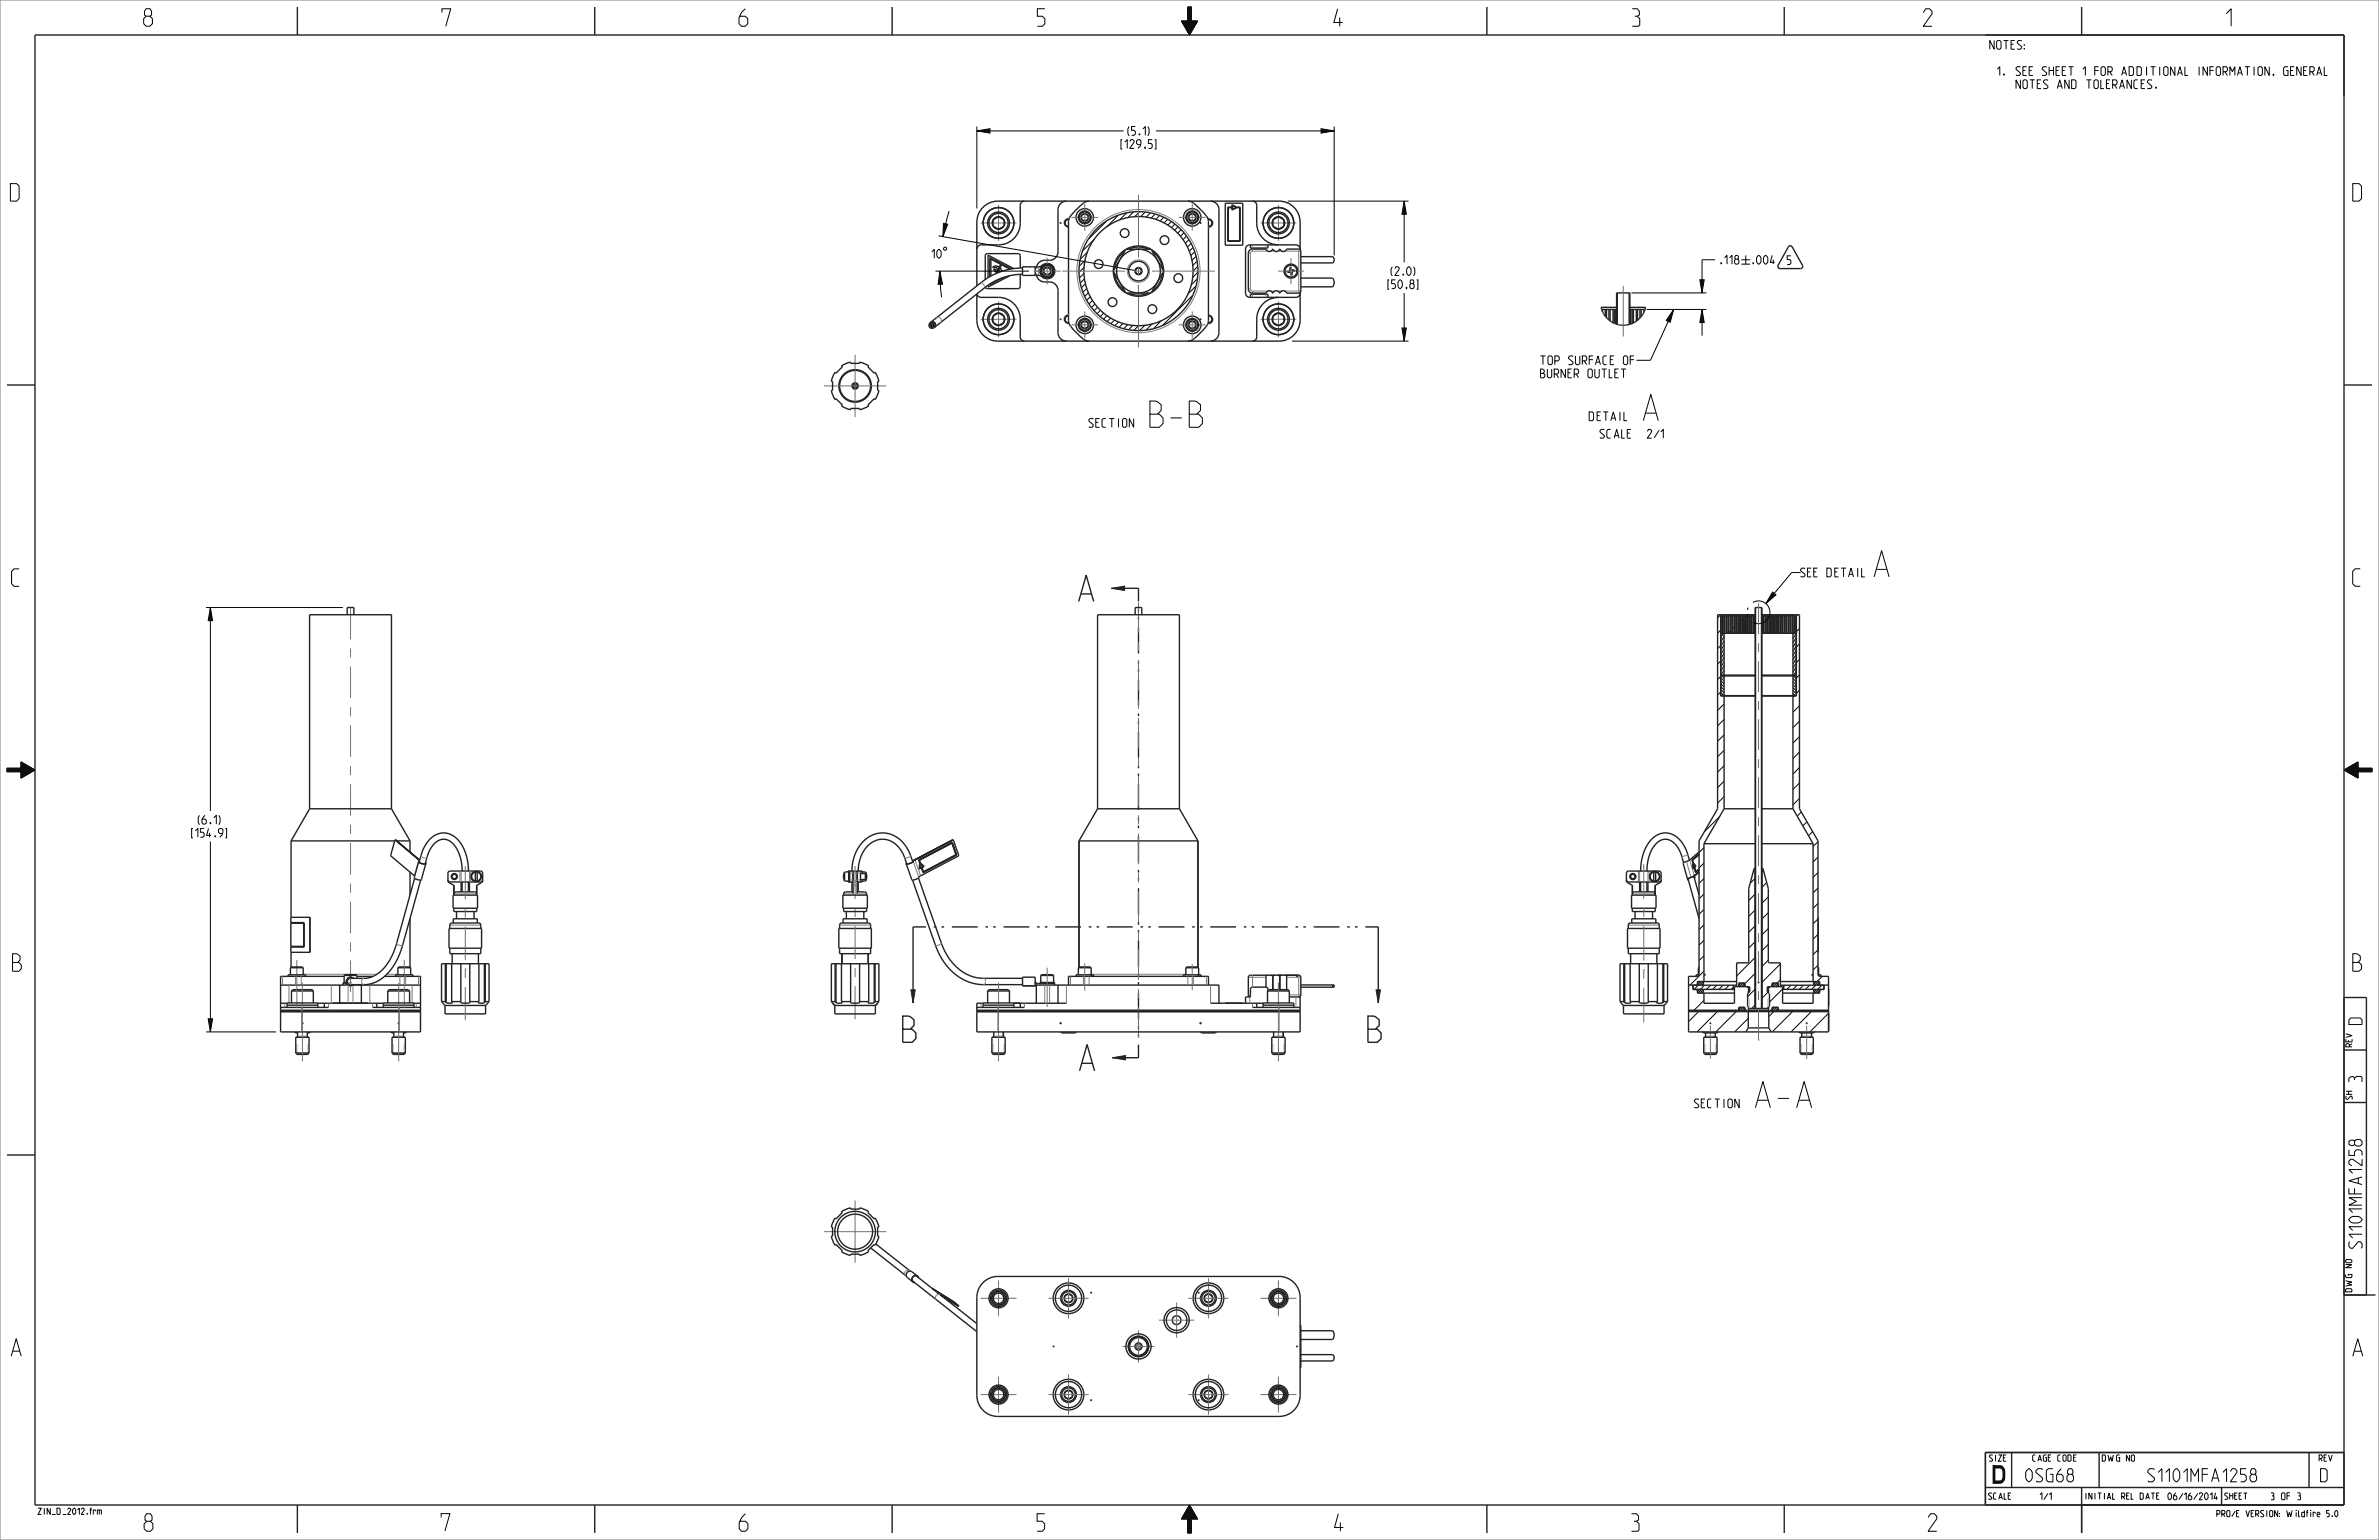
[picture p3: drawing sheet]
<svg xmlns="http://www.w3.org/2000/svg" width="864mm" height="559mm" viewBox="0 0 864 559" stroke-linecap="round" stroke-linejoin="round" font-family="sans-serif">
<defs><g id="words">
<g font-size="12.4">
<text x="417.2" y="155">B-B</text>
<text x="597.3" y="152.6">A</text>
<text x="680.3" y="209.3">A</text>
<text x="638.1" y="402">A-A</text>
</g>
<g font-size="8.3">
<text x="52.2" y="9.5">8</text>
<text x="160.5" y="9.5">7</text>
<text x="268.3" y="9.5">6</text>
<text x="376.4" y="9.5">5</text>
<text x="484.2" y="9.5">4</text>
<text x="592.3" y="9.5">3</text>
<text x="698.2" y="9.5">2</text>
<text x="807.5" y="9.5">1</text>
<text x="3.8" y="73">D</text>
<text x="854.1" y="73">D</text>
<text x="4.2" y="212.8">C</text>
<text x="854.1" y="212.7">C</text>
<text x="4.6" y="352.4">B</text>
<text x="854.1" y="352.4">B</text>
<text x="4.1" y="492.1">A</text>
<text x="854.1" y="492.1">A</text>
<text x="723.6" y="538.2">D</text>
<text x="52.3" y="555.6">8</text>
<text x="160.2" y="555.6">7</text>
<text x="268.3" y="555.6">6</text>
<text x="376.3" y="555.6">5</text>
<text x="484.5" y="555.6">4</text>
<text x="592" y="555.6">3</text>
<text x="699.9" y="555.6">2</text>
</g>
<g font-size="6.2">
<text x="857.4" y="371.2" transform="rotate(-90 857.4 371.2)">D</text>
<text x="857.4" y="392.8" transform="rotate(-90 857.4 392.8)">3</text>
<text x="857.4" y="456.7" transform="rotate(-90 857.4 456.7)">S1101MFA1258</text>
<text x="735" y="537.7">0SG68</text>
<text x="777.8" y="537.7">S1101MFA1258</text>
<text x="842.7" y="537.7">D</text>
</g>
<g font-size="4.1">
<text x="722.3" y="17.9">NOTES:</text>
<text x="723.7" y="27.4">1.</text>
<text x="731.8" y="27.4">SEE SHEET 1 FOR ADDITIONAL INFORMATION, GENERAL</text>
<text x="731.8" y="32.1">NOTES AND TOLERANCES.</text>
<text x="406.9" y="53.9">[129,5]</text>
<text x="409.4" y="49.1">(5.1)</text>
<text x="624.2" y="95.8">.118 .004</text>
<text x="648.8" y="96">5</text>
<text x="505" y="100">(2.0)</text>
<text x="503.8" y="104.7">[50,8]</text>
<text x="558.6" y="132.3">TOP SURFACE OF</text>
<text x="558.6" y="137.1">BURNER OUTLET</text>
<text x="394.9" y="155">SECTION</text>
<text x="576.7" y="152.6">DETAIL</text>
<text x="580.6" y="159">SCALE</text>
<text x="597.3" y="159">2/1</text>
<text x="653.6" y="209.3">SEE DETAIL</text>
<text x="72" y="299">(6.1)</text>
<text x="69.6" y="303.8">[154.9]</text>
<text x="615.5" y="402">SECTION</text>
</g>
<g font-size="3.3">
<text x="740" y="544.2">1/1</text>
<text x="824.3" y="544.2">3 OF 3</text>
</g>
<g font-size="3">
<text x="853.8" y="379.9" transform="rotate(-90 853.8 379.9)">REV</text>
<text x="853.9" y="398.9" transform="rotate(-90 853.9 398.9)">SH</text>
<text x="853.8" y="468.8" transform="rotate(-90 853.8 468.8)">DWG NO</text>
<text x="722" y="530.2">SIZE</text>
<text x="738.1" y="530.2">CAGE CODE</text>
<text x="763.1" y="530.2">DWG NO</text>
<text x="841.9" y="530.2">REV</text>
<text x="721.9" y="544">SCALE</text>
<text x="756.8" y="544">INITIAL REL DATE 06/16/2014</text>
<text x="807.6" y="544">SHEET</text>
<text x="13.8" y="549.5">ZIN_D_2012.frm</text>
<text x="803.4" y="550.4">PRO/E VERSION:Wildfire 5.0</text>
</g>
</g></defs>
<path d="M499.5 359.2h1.6l-.8 4.7z" fill="#222"/>
<path d="M499.5 359.2h1.6l-.8 4.7z" fill="none" stroke="#222" stroke-width=".36"/>
<path d="M496.6 373.5h2.7l1.4-1.4v-2l-1.4-1.2-2.7-.2v9.5h3.4l1.3-1.3v-2.1l-1.3-1.3h-.7" fill="none" stroke="#222" stroke-width=".51"/>
<path d="M330.7 359.2h1.5l-.8 4.7z" fill="#222"/>
<path d="M330.7 359.2h1.5l-.8 4.7z" fill="none" stroke="#222" stroke-width=".36"/>
<path d="M327.7 373.5h2.7l1.4-1.4v-2l-1.4-1.2-2.7-.2v9.5h3.4l1.4-1.3v-2.1l-1.4-1.3h-.7" fill="none" stroke="#222" stroke-width=".51"/>
<path d="M403.8 383.8l4.8-.8v1.6z" fill="#222"/>
<path d="M403.8 383.8l4.8-.8v1.6z" fill="none" stroke="#222" stroke-width=".36"/>
<path d="M391.9 388.6l2.7-9.6 2.7 9.6M392.8 385.8h3.6" fill="none" stroke="#222" stroke-width=".51"/>
<path d="M403.5 213.5l4.7-.8v1.6z" fill="#222"/>
<path d="M403.5 213.5l4.7-.8v1.6z" fill="none" stroke="#222" stroke-width=".36"/>
<g fill="none" stroke="#222" stroke-width=".51">
<path d="M391.6 218.2l2.7-9.5 2.7 9.5M392.5 215.5h3.6M403.5 213.5h9.8v4.7M413.3 221v1M413.3 223.9v.9M413.3 227.7v9.4M413.3 240v.9M413.3 242.8v1M413.3 246.6v9.5M413.3 258.9v.9M413.3 261.7v1M413.3 265.5v9.5"/>
<path d="M413.3 277.8v1M413.3 280.7v.9M413.3 284.4v9.5M413.3 296.7v1M413.3 299.6v.9M413.3 303.4v9.4M413.3 315.7v.9M413.3 318.5v1M336.1 336.3h-4.7v27.6M339 336.3h.9M341.8 336.3h.9M345.5 336.3h9.4"/>
<path d="M357.7 336.3h1M360.5 336.3h1M364.3 336.3h9.4M376.5 336.3h.9M379.3 336.3h.9M383 336.3h9.4M395.2 336.3h1M398.1 336.3h.9M401.8 336.3h9.4M413.3 322.3v9.5M413.3 334.6v.9M413.3 337.4v1"/>
<path d="M414 336.3h.9M416.8 336.3h1M420.6 336.3h9.4M432.8 336.3h.9M435.6 336.3h.9M439.3 336.3h9.4M451.5 336.3h1M454.3 336.3h1M458.1 336.3h9.4M470.3 336.3h.9M473.1 336.3h1M476.9 336.3h9.3"/>
<path d="M489.1 336.3h.9M491.9 336.3h.9M495.6 336.3h4.7v27.6M413.3 341.2v9.5M413.3 353.5v1M413.3 356.4v.9M413.3 379.1v4.7h-9.5M413.3 360.1v9.5M413.3 372.4v1M413.3 375.3v.9"/>
</g>
<g fill="none" stroke="#000" stroke-width=".36">
<path d="M431.2 2.5h1.2v5.1h2.3l-2.9 5.1-2.9-5.1h2.3zM405.9 78.2l-4.3 4.3M408.9 77.3l-2.5 2.5M411.5 76.9l-2.1 2.1M413.7 76.9l-1.9 1.8M415.7 77l-1.6 1.6M417.6 77.3l-1.6 1.5M419.3 77.7l-1.5 1.5M420.9 78.2l-1.4 1.4M422.4 78.9l-1.3 1.3M423.8 79.6l-1.3 1.3M393.5 99.2l-1.6 1.6"/>
<path d="M393.6 96.9l-1.9 1.9M393.9 94.5l-2.1 2M394.7 91.5l-2.5 2.5M397.4 86.7l-4.4 4.4M401.8 80.1l-6.6 6.6M412.2 98.3l-.1 .1M412.2 98.5l-.1 .1M412.2 98.2l-.1 .1M412.2 98.6l-.1 .1M412.3 98.8l-.1 .1M412.3 98.9l-.1 .1M412.4 99v.2"/>
<path d="M412.7 99.3h-.2M412.8 99.4v.1M412.9 97.3l-.8 .7M412.9 99.4l-.1 .1M413.1 99.4l-.1 .1M413.2 99.4l-.1 .2M413.2 97.2l-.1 .1M413.3 97.2l-.1 .1M413.5 99.4l-.1 .2M413.6 97.2l-.1 .1M413.6 99.4l-.2 .2M413.8 97.3l-.1 .1"/>
<path d="M413.9 97.3l-.1 .1M414.1 97.5h-.2M414.2 97.6v.2M414.3 99l-.5 .4M414.3 97.9h.1M414.4 97.9l-.1 .1M414.4 98.1l-.1 .1M414.5 98.2l-.2 .1M414.5 98.6l-.2 .1M414.5 98.4l-.2 .2M425.2 80.4l-1.3 1.3M426.4 81.3l-1.2 1.3"/>
<path d="M427.6 82.3l-1.2 1.3M428.7 83.4l-1.3 1.2M429.7 84.5l-1.2 1.2M430.7 85.7l-1.3 1.3M431.5 87l-1.2 1.3M432.4 88.3l-1.4 1.4M433 89.8l-1.3 1.4M433.7 91.3l-1.5 1.5M434.1 93l-1.4 1.5M434.6 94.8l-1.7 1.6M434.7 96.7l-1.6 1.7M434.8 98.8l-1.9 2"/>
<path d="M338.8 119h.1M339 116.8l-1.7 .8M339.3 117.1l-2.1 1M339.6 117.4l-2.3 1.1M339.6 118.3l-1.7 .7M339.7 117.8l-2.2 1M393.7 101.1l-1.5 1.6M394.1 102.9l-1.5 1.5M394.5 104.6l-1.4 1.4M395.1 106.2l-1.3 1.3M395.8 107.6l-1.3 1.4M396.6 109l-1.3 1.3"/>
<path d="M397.5 110.3l-1.3 1.3M398.5 111.5l-1.3 1.2M399.5 112.5l-1.2 1.3M400.6 113.6l-1.2 1.2M401.9 114.5l-1.3 1.3M403.2 115.4l-1.3 1.3M404.6 116.1l-1.3 1.3M406.1 116.8l-1.4 1.4M407.7 117.3l-1.4 1.4M409.4 117.8l-1.5 1.5M411.3 118l-1.6 1.6M413.3 118.2l-1.7 1.7"/>
<path d="M415.7 118l-2 1.9M418.3 117.5l-2.2 2.2M421.7 116.2l-3 3.1M432.9 107.2l-10.9 10.9M434.1 103.9l-3 2.9M434.6 101.2l-2.2 2.2M586.8 116.2l.3 .3M586.8 114.1l.3 .2M586.8 111.9l.3 .3M586.8 109.8l.3 .2M586.8 107.6l.3 .3M591.4 116.5l.3 .3"/>
<path d="M591.4 114.4l.3 .2M591.4 112.2l.3 .3M591.4 110l.3 .3M591.4 107.9l.3 .2M310.7 138.9l-1.3 .6M311.1 139.1l-1.8 .9M311.4 139.4l-2.1 1M311.5 139.8l-2 .9M311.3 140.8l-.9 .4M311.5 140.2l-1.7 .8M624.6 223.1l-1.1 1.1M624.6 228.7l-1.1 1.1"/>
<path d="M624.6 234.3l-1.1 1.1M624.6 239.9l-1.1 1.1M624.7 229.8v.1M625.6 229.8l-.9 1.6M625.9 230.9l-1.2 2M625.9 232.4l-1.2 2M625.9 233.9l-1.2 2M625.9 235.5l-1.2 2M625.9 237l-1.2 2M625.9 238.5l-1.2 2M628.1 229l-.5 .5M629.5 227.6l-.5 .5"/>
<path d="M630.9 226.2l-.5 .5M632.3 224.8l-.5 .5M633.7 223.4l-.5 .5M637.2 239.4l.1 .2M637.2 238.4l.1 .1M637.2 237.3l.1 .1M637.2 236.2l.1 .1M637.2 235.1l.1 .2M637.2 234l.1 .2M637.2 233l.1 .1M637.2 231.9l.1 .1M637.2 230.8l.1 .1"/>
<path d="M637.2 229.7l.1 .2M637.2 228.7l.1 .1M637.2 227.6l.1 .1M637.2 226.5l.1 .1M637.2 225.4l.1 .2M637.2 224.3l.1 .2M637.2 223.3l.1 .1M637.2 222.2l.1 .1M637.2 221.1l.1 .1M639.4 239.6l.2 .1M639.4 238.5l.2 .1M639.4 237.4l.2 .1"/>
<path d="M639.4 236.3l.2 .2M639.4 235.3l.2 .1M639.4 234.2l.2 .1M639.4 233.1l.2 .1M639.4 232l.2 .1M639.4 230.9l.2 .2M639.4 229.9l.2 .1M639.4 228.8l.2 .1M639.4 227.7l.2 .1M639.4 226.6l.2 .2M639.4 225.6l.2 .1M639.4 224.5l.2 .1"/>
<path d="M639.4 223.4l.2 .1M639.4 222.3l.2 .1M639.4 221.2l.2 .2M651.1 229.8l-.2 .5M652 229.8l-1.1 2M652 231.3l-1.1 2M652 232.8l-1.1 2.1M652 234.4l-1.1 2M652 235.9l-1.1 2M652 237.4l-1.1 2M652 238.9l-1.1 2M652.6 223.1l-.5 .5"/>
<path d="M653.2 228.1l-1.1 1.1M653.2 233.7l-1.1 1.1M653.2 239.3l-1.1 1.1M624.6 245.5l-1.1 1.1M624.6 251.1l-1.1 1.1M624.7 252.4l.2 .2M624.7 251.3l1.2 1.2M624.7 250.2l1.2 1.2M624.7 249.2l1.2 1.1M624.7 248.1l1.2 1.1M624.7 247l1.2 1.2M624.7 245.9l1.2 1.2"/>
<path d="M625.4 245l-.3 .3 .8 .7M625.9 240l-1.2 2M625.9 241.6l-1.2 2M625.9 255.4l-2.4 2.4M625.9 243.1l-1.1 1.9M625.9 244.6l-.2 .4M626.1 245l-.2 .3M626.9 245l-.3 .3M627.6 245l-.3 .3M628.3 245l-.3 .3M629 245l-.3 .3M629.7 245l-.2 .3"/>
<path d="M630.5 245l-.3 .3M631.2 245l-.3 .3M631.9 245l-.3 .3M632.6 245l-.3 .3M633.3 245l-.3 .3M634 245l-.2 .3M634.8 245l-.3 .3M635.5 245l-.3 .3M636.2 245l-.3 .3M636.9 245l-.3 .3M637.2 259.9l.1 .1M637.2 258.8l.1 .2"/>
<path d="M637.2 257.8l.1 .1M637.2 256.7l.1 .1M637.2 255.6l.1 .1M637.2 254.5l.1 .1M637.2 253.4l.1 .2M637.2 252.4l.1 .1M637.2 251.3l.1 .1M637.2 250.2l.1 .1M637.2 249.1l.1 .2M637.2 248.1l.1 .1M637.2 247l.1 .1M637.2 245.9l.1 .1"/>
<path d="M637.2 244.8l.1 .1M637.2 243.7l.1 .2M637.2 242.7l.1 .1M637.2 241.6l.1 .1M637.2 240.5l.1 .1M639.4 259l.2 .1M639.4 257.9l.2 .1M639.4 256.8l.2 .1M639.4 255.7l.2 .2M639.4 254.7l.2 .1M639.4 253.6l.2 .1M639.4 252.5l.2 .1"/>
<path d="M639.4 251.4l.2 .1M639.4 250.3l.2 .2M639.4 249.3l.2 .1M639.4 248.2l.2 .1M639.4 247.1l.2 .1M639.4 246l.2 .2M639.4 245l.2 .1M639.4 243.9l.2 .1M639.4 242.8l.2 .1M639.4 241.7l.2 .1M639.4 240.6l.2 .2M639.8 245l-.2 .2"/>
<path d="M640.5 245l-.3 .3M641.2 245l-.3 .3M641.9 245l-.2 .3M642.7 245l-.3 .3M643.4 245l-.3 .3M644.1 245l-.3 .3M644.8 245l-.3 .3M645.5 245l-.2 .3M646.3 245l-.3 .3M647 245l-.3 .3M647.7 245l-.3 .3M648.4 245l-.3 .3"/>
<path d="M649.1 245l-.3 .3M649.8 245l-.2 .3M650.6 245l-.3 .3M650.9 251.6l.9 1M650.9 250.5l1.1 1.2M650.9 249.5l1.1 1.1M650.9 248.4l1.1 1.1M650.9 247.3l1.1 1.2M650.9 246.2l1.1 1.2M651.3 245l-.3 .3 1 1M651.3 252.4l-.4 .5M652 240.5l-1.1 2"/>
<path d="M652 242l-1.1 2M652 243.5l-.8 1.5M653.2 244.9l-1.1 1.1M653.2 250.5l-1.1 1.1M653.2 256.1l-2.3 2.4M2.5 278.8h5.1v-2.3l5.1 2.9-5.1 2.9v-2.3h-5.1zM625.9 261l-2.4 2.4M625.9 266.6l-2.4 2.4M625.9 272.2l-2.4 2.4M625.9 277.8l-2.4 2.4M637.2 279.3l.1 .1M637.2 278.2l.1 .2"/>
<path d="M637.2 277.2l.1 .1M637.2 276.1l.1 .1M637.2 275l.1 .1M637.2 273.9l.1 .1M637.2 272.8l.1 .2M637.2 271.8l.1 .1M637.2 270.7l.1 .1M637.2 269.6l.1 .1M637.2 268.5l.1 .2M637.2 267.5l.1 .1M637.2 266.4l.1 .1M637.2 265.3l.1 .1"/>
<path d="M637.2 264.2l.1 .1M637.2 263.1l.1 .2M637.2 262.1l.1 .1M637.2 261l.1 .1M639.4 279.4l.2 .2M639.4 278.4l.2 .1M639.4 277.3l.2 .1M639.4 276.2l.2 .1M639.4 275.1l.2 .2M639.4 274l.2 .2M639.4 273l.2 .1M639.4 271.9l.2 .1"/>
<path d="M639.4 270.8l.2 .1M639.4 269.7l.2 .2M639.4 268.7l.2 .1M639.4 267.6l.2 .1M639.4 266.5l.2 .1M639.4 265.4l.2 .2M639.4 264.3l.2 .2M639.4 263.3l.2 .1M639.4 262.2l.2 .1M639.4 261.1l.2 .1M639.4 260l.2 .2M653.2 261.7l-2.3 2.4"/>
<path d="M653.2 267.3l-2.3 2.4M653.2 272.9l-2.3 2.4M653.2 278.5l-2.3 2.4M850.9 279.4l5.1-2.9v2.3h5.1v1.2h-5.1v2.3zM624.2 296.3l-5.5 5.6M625.9 283.4l-2.4 2.4M625.9 289.1l-2.4 2.3M637.2 299.8l.1 .1M637.2 298.7l.1 .1M637.2 297.6l.1 .2M637.2 296.5l.1 .2M637.2 295.5l.1 .1"/>
<path d="M637.2 294.4l.1 .1M637.2 293.3l.1 .1M637.2 292.2l.1 .2M637.2 291.2l.1 .1M637.2 290.1l.1 .1M637.2 289l.1 .1M637.2 287.9l.1 .2M637.2 286.8l.1 .2M637.2 285.8l.1 .1M637.2 284.7l.1 .1M637.2 283.6l.1 .1M637.2 282.5l.1 .2"/>
<path d="M637.2 281.5l.1 .1M637.2 280.4l.1 .1M639.4 299.9l.2 .1M639.4 298.8l.2 .2M639.4 297.8l.2 .1M639.4 296.7l.2 .1M639.4 295.6l.2 .1M639.4 294.5l.2 .2M639.4 293.4l.2 .2M639.4 292.4l.2 .1M639.4 291.3l.2 .1M639.4 290.2l.2 .1"/>
<path d="M639.4 289.1l.2 .2M639.4 288.1l.2 .1M639.4 287l.2 .1M639.4 285.9l.2 .1M639.4 284.8l.2 .2M639.4 283.7l.2 .2M639.4 282.7l.2 .1M639.4 281.6l.2 .1M639.4 280.5l.2 .1M653.2 284.1l-2.3 2.4M653.2 289.7l-2.3 2.4M653.9 294.6l-1.5 1.5"/>
<path d="M655.9 298.2l-1.5 1.5M618.5 307.6l-1.7 1.8M618.5 313.2l-1.7 1.8M618.5 318.8l-1.7 1.8M637.1 318.7l-1.8 1.8M637.2 319.2l.1 .1M637.2 318.1l.1 .1M637.2 317l.1 .2M637.2 315.9l.1 .2M637.2 314.9l.1 .1M637.2 313.8l.1 .1M637.2 312.7l.1 .1"/>
<path d="M637.2 311.6l.1 .2M637.2 310.6l.1 .1M637.2 309.5l.1 .1M637.2 308.4l.1 .1M637.2 307.3l.1 .2M637.2 306.2l.1 .2M637.2 305.2l.1 .1M637.2 304.1l.1 .1M637.2 303l.1 .1M637.2 301.9l.1 .2M637.2 300.9l.1 .1M639.4 319.3l.2 .1"/>
<path d="M639.4 318.2l.2 .2M639.4 317.2l.2 .1M639.4 316.1l.2 .1M639.4 315l.2 .1M639.4 313.9l.2 .1M639.4 312.8l.2 .2M639.4 311.8l.2 .1M639.4 310.7l.2 .1M639.4 309.6l.2 .1M639.4 308.5l.2 .2M639.4 307.5l.2 .1M639.4 306.4l.2 .1"/>
<path d="M639.4 305.3l.2 .1M639.4 304.2l.2 .1M639.4 303.1l.2 .2M639.4 302.1l.2 .1M639.4 301l.2 .1M640.1 315.7l-.5 .5M658 301.7l-1.5 1.5M660 305.4l-1.8 1.8M660 311l-1.8 1.8M660 316.6l-1.8 1.8M618.5 324.4l-1.7 1.8M618.5 330l-1.7 1.8"/>
<path d="M618.5 335.6l-1.7 1.8M637.1 324.5l-2.3 2.3M637.1 330.2l-2.3 2.3M637.1 336l-2.3 2.3M637.2 339.7l.1 .1M637.2 338.6l.1 .1M637.2 337.5l.1 .1M637.2 336.4l.1 .1M637.2 335.3l.1 .2M637.2 334.3l.1 .1M637.2 333.2l.1 .1M637.2 332.1l.1 .1"/>
<path d="M637.2 331l.1 .2M637.2 330l.1 .1M637.2 328.9l.1 .1M637.2 327.8l.1 .1M637.2 326.7l.1 .1M637.2 325.6l.1 .2M637.2 324.6l.1 .1M637.2 323.5l.1 .1M637.2 322.4l.1 .1M637.2 321.3l.1 .2M637.2 320.3l.1 .1M639.4 339.8l.2 .1"/>
<path d="M639.4 338.7l.2 .1M639.4 337.6l.2 .2M639.4 336.6l.2 .1M639.4 335.5l.2 .1M639.4 334.4l.2 .1M639.4 333.3l.2 .1M639.4 332.2l.2 .2M639.4 331.2l.2 .1M639.4 330.1l.2 .1M639.4 329l.2 .1M639.4 327.9l.2 .2M639.4 326.9l.2 .1"/>
<path d="M639.4 325.8l.2 .1M639.4 324.7l.2 .1M639.4 323.6l.2 .1M639.4 322.5l.2 .2M639.4 321.5l.2 .1M639.4 320.4l.2 .1M641.3 320.2l-1.7 1.8M641.9 325.4l-2.3 2.3M641.9 331.2l-2.3 2.3M641.9 336.9l-2.3 2.3M660 339.7h.1M660 338.7h.1"/>
<path d="M660 337.7h.1M660 336.7v.1M660 335.8h.1M660 334.8h.1M660 333.8h.1M660 322.2l-1.8 1.8M660 327.8l-1.8 1.8M660 333.4l-1.8 1.8M660 339l-1.8 1.8M616.2 356.7l.8 .8M616.5 356.3l1.2 1.2M616.5 357.5l-1.5 1.5"/>
<path d="M617 359l-.8 .8M617.1 356.2l1.1 1.1M617.7 359l-1.2 1.2M617.8 356.2l.6 .5M618.2 359.2l-1.1 1.1M618.4 359.8l-.6 .5M618.5 341.2l-1.7 1.8M618.5 346.8l-1.7 1.8M618.5 352.4l-5 5M618.7 357.5l-1.5 1.5M621 357.5l-1.5 1.5M623.2 357.5l-1.5 1.5"/>
<path d="M625.5 357.5l-1.6 1.5M627.7 357.5l-1.5 1.5M629.2 358.2l-.8 .8M632.1 356.7l-.9 .8M632.8 356.7l-1.2 1.2M633.3 356.9l-1.1 1.1M633.4 357.6l-.4 .4M637.1 341.7l-2.3 2.3M637.1 347.5l-6.7 6.6M637.1 353.2l-3.7 3.7M637.1 359l-2.7 2.7M637.2 359.1l.1 .1"/>
<path d="M637.2 358l.1 .1M637.2 356.9l.1 .1M637.2 355.8l.1 .1M637.2 354.7l.1 .2M637.2 353.7l.1 .1M637.2 352.6l.1 .1M637.2 351.5l.1 .1M637.2 350.4l.1 .2M637.2 349.4l.1 .1M637.2 348.3l.1 .1M637.2 347.2l.1 .1M637.2 346.1l.1 .1"/>
<path d="M637.2 345l.1 .2M637.2 344l.1 .1M637.2 342.9l.1 .1M637.2 341.8l.1 .1M637.2 340.7l.1 .2M639.4 359.2l.2 .1M639.4 358.1l.2 .1M639.4 357l.2 .2M639.4 355.9l.2 .2M639.4 354.9l.2 .1M639.4 353.8l.2 .1M639.4 352.7l.2 .1"/>
<path d="M639.4 351.6l.2 .2M639.4 350.6l.2 .1M639.4 349.5l.2 .1M639.4 348.4l.2 .1M639.4 347.3l.2 .2M639.4 346.2l.2 .2M639.4 345.2l.2 .1M639.4 344.1l.2 .1M639.4 343l.2 .1M639.4 341.9l.2 .2M639.4 340.9l.2 .1M641.9 342.7l-2.3 2.3"/>
<path d="M641.9 348.4l-2.3 2.3M644.3 356.7l-.9 .9M645 356.7l-1.3 1.3M645.4 357l-1 1M646.3 349.8l-6.7 6.6M646.3 355.5l-1.2 1.2M647.1 358.9l-4.8 4.7M647.9 357.5l-.4 .4M650.2 357.5l-1.6 1.5M652.4 357.5l-1.5 1.5M654.7 357.5l-1.6 1.5M656.9 357.5l-1.5 1.5"/>
<path d="M658.4 356.5l1 1M658.8 356.2l1.3 1.3M659.1 357.5l-1.5 1.5M659.4 359l-1 1M659.5 356.2l1 .9M660 345.5v.1M660 343.6h.1M660 342.6h.1M660 341.6v.1M660 340.7h.1M660 350.2l-1.8 1.8M660 344.6l-1.8 1.8"/>
<path d="M660.1 359l-1.3 1.3M660.5 359.4l-1 .9M661.4 357.5l-1.5 1.5M661.5 354.3l-1.9 1.9M663.8 359.1v.1M663.8 359.6v.1M613.2 366.8l.2 .3M614.2 366.8l.3 .3M615.3 366.8l.3 .3M616.4 366.8l.3 .3M616.6 367.1l-3.6 3.6M616.9 366.6l-.2 .2"/>
<path d="M617.5 366.8l.2 .3M618.5 363l-3.5 3.6M618.6 366.8l.2 .3M619.6 366.8l.3 .3M620.7 366.8l.3 .3M621.8 366.8l.2 .3M622.9 366.8l.2 .3M623.4 367.1l-7.4 7.3M623.9 366.8l.3 .3M625 366.8l.3 .3M626.1 366.8l.2 .3M627.2 366.8l.2 .3"/>
<path d="M628.3 366.8l.2 .3M630.2 367.1l-7.3 7.3M632.1 365.5l-.9 .9M632.8 365.5l-1.2 1.2M633.3 365.8l-1.1 1M633.4 366.4l-.4 .4M634.6 369.5l-4.9 4.9M637.1 364.7l-1.2 1.2M637.2 365.5l.1 .1M637.2 364.4l.1 .2M637.2 363.4l.1 .1M637.2 362.3l.1 .1"/>
<path d="M637.2 361.2l.1 .1M637.2 360.1l.1 .2M639.4 365.6l.2 .2M639.4 364.6l.2 .1M639.4 363.5l.2 .1M639.4 362.4l.2 .1M639.4 361.3l.2 .2M639.4 360.3l.2 .1M641.8 360l-2.2 2.2M643.9 367.1l-1.8 1.8M644.3 365.5l-.9 .9M645 365.5l-1.3 1.3"/>
<path d="M645.4 365.8l-1 1M646.6 366.8l.2 .3M647.6 366.8l.3 .3M648.4 366.6l-.3 .2M648.7 366.8l.3 .3M649.8 366.8l.3 .3M650.7 367.1l-7.4 7.3M650.9 366.8l.2 .3M652 366.8l.2 .3M653 366.8l.3 .3M654.1 366.8l.3 .3M655.2 366.8l.2 .3"/>
<path d="M656.3 366.8l.2 .3M657.3 366.8l.3 .3M657.5 367.1l-7.3 7.3M658.4 366.8l.3 .3M659.5 366.8l.3 .3M660.6 366.8l.2 .3M661.7 366.8l.2 .3M662.7 366.8l.3 .3M663.8 373.9h.1M663.8 373.4v.1M663.8 372.9v.1M663.8 372.4v.1"/>
<path d="M663.8 371.9v.1M663.8 371.4v.2M663.8 370.9v.2M663.8 370.4v.2M663.8 370v.1M663.8 369.5v.1M663.8 369v.1M663.8 368.5h.1M663.8 368v.1M663.8 367.7l-6.8 6.7M663.8 364.1v.1M663.8 360.1v.1"/>
<path d="M663.8 360.6v.1M663.8 361.1v.1M663.8 361.6v.1M663.8 362.1v.1M663.8 362.6v.1M663.8 363.1v.1M663.8 363.6v.1M663.8 364.6v.1M663.8 365.1h.1M774 527.9h.5l.3 .4v1.6l-.3 .3h-.5l-.3-.3v-1.6zM431.8 546.1l2.9 5.1h-2.3v5.1h-1.2v-5.1h-2.3z"/>
</g>
<path d="M431.2 2.5h1.2v5.1h2.3l-2.9 5.1-2.9-5.1h2.3zM850.9 279.4l5.1-2.9v2.3h5.1v1.2h-5.1v2.3zM2.5 278.8h5.1v-2.3l5.1 2.9-5.1 2.9v-2.3h-5.1zM431.8 546.1l2.9 5.1h-2.3v5.1h-1.2v-5.1h-2.3z" fill="#000"/>
<path d="M384.8 371.2l.3-.1v.3z" fill="#2e2e2e"/>
<path d="M384.8 371.2l.3-.1v.3z" fill="none" stroke="#2e2e2e" stroke-width=".36"/>
<path d="M384.8 371.2l.3-.1v.3z" fill="#2e2e2e"/>
<path d="M384.8 371.2l.3-.1v.3z" fill="none" stroke="#2e2e2e" stroke-width=".36"/>
<path d="M435.6 371.2l.3-.1v.3z" fill="#2e2e2e"/>
<path d="M435.6 371.2l.3-.1v.3z" fill="none" stroke="#2e2e2e" stroke-width=".36"/>
<path d="M435.6 371.2l.3-.1v.3z" fill="#2e2e2e"/>
<path d="M435.6 371.2l.3-.1v.3z" fill="none" stroke="#2e2e2e" stroke-width=".36"/>
<path d="M470.7 354.1h.3v.3z" fill="#2e2e2e"/>
<path d="M470.7 354.1h.3v.3z" fill="none" stroke="#2e2e2e" stroke-width=".36"/>
<path d="M382.3 356.4h.3v.3z" fill="#2e2e2e"/>
<path d="M382.3 356.4h.3v.3z" fill="none" stroke="#2e2e2e" stroke-width=".36"/>
<path d="M434.9 353.6h.3v.3z" fill="#2e2e2e"/>
<path d="M434.9 353.6h.3v.3z" fill="none" stroke="#2e2e2e" stroke-width=".36"/>
<path d="M395.9 353.6h.3v.3z" fill="#2e2e2e"/>
<path d="M395.9 353.6h.3v.3z" fill="none" stroke="#2e2e2e" stroke-width=".36"/>
<path d="M395.9 353.6h.3v.3z" fill="#2e2e2e"/>
<path d="M395.9 353.6h.3v.3z" fill="none" stroke="#2e2e2e" stroke-width=".36"/>
<path d="M434.9 353.6h.3v.3z" fill="#2e2e2e"/>
<path d="M434.9 353.6h.3v.3z" fill="none" stroke="#2e2e2e" stroke-width=".36"/>
<path d="M384.8 115.8l.3-.1v.3z" fill="#2e2e2e"/>
<path d="M384.8 115.8l.3-.1v.3z" fill="none" stroke="#2e2e2e" stroke-width=".36"/>
<path d="M384.8 80.8h.3v.3z" fill="#2e2e2e"/>
<path d="M384.8 80.8h.3v.3z" fill="none" stroke="#2e2e2e" stroke-width=".36"/>
<path d="M435.6 115.8l.3-.1v.3z" fill="#2e2e2e"/>
<path d="M435.6 115.8l.3-.1v.3z" fill="none" stroke="#2e2e2e" stroke-width=".36"/>
<path d="M435.6 80.8h.3v.3z" fill="#2e2e2e"/>
<path d="M435.6 80.8h.3v.3z" fill="none" stroke="#2e2e2e" stroke-width=".36"/>
<path d="M470.7 98.3l.3-.1v.3z" fill="#2e2e2e"/>
<path d="M470.7 98.3l.3-.1v.3z" fill="none" stroke="#2e2e2e" stroke-width=".36"/>
<path d="M382.3 98.3l.3-.1v.3z" fill="#2e2e2e"/>
<path d="M382.3 98.3l.3-.1v.3z" fill="none" stroke="#2e2e2e" stroke-width=".36"/>
<path d="M434.9 117.8l.3-.1v.3z" fill="#2e2e2e"/>
<path d="M434.9 117.8l.3-.1v.3z" fill="none" stroke="#2e2e2e" stroke-width=".36"/>
<path d="M395.9 117.8l.3-.1v.3z" fill="#2e2e2e"/>
<path d="M395.9 117.8l.3-.1v.3z" fill="none" stroke="#2e2e2e" stroke-width=".36"/>
<path d="M395.9 78.8l.3-.1v.3z" fill="#2e2e2e"/>
<path d="M395.9 78.8l.3-.1v.3z" fill="none" stroke="#2e2e2e" stroke-width=".36"/>
<path d="M434.9 78.8l.3-.1v.3z" fill="#2e2e2e"/>
<path d="M434.9 78.8l.3-.1v.3z" fill="none" stroke="#2e2e2e" stroke-width=".36"/>
<path d="M384.8 471l.3-.1v.3z" fill="#2e2e2e"/>
<path d="M384.8 471l.3-.1v.3z" fill="none" stroke="#2e2e2e" stroke-width=".36"/>
<path d="M384.8 506l.3-.1v.3z" fill="#2e2e2e"/>
<path d="M384.8 506l.3-.1v.3z" fill="none" stroke="#2e2e2e" stroke-width=".36"/>
<path d="M435.6 471l.3-.1v.3z" fill="#2e2e2e"/>
<path d="M435.6 471l.3-.1v.3z" fill="none" stroke="#2e2e2e" stroke-width=".36"/>
<path d="M435.6 506l.3-.1v.3z" fill="#2e2e2e"/>
<path d="M435.6 506l.3-.1v.3z" fill="none" stroke="#2e2e2e" stroke-width=".36"/>
<path d="M470.7 488.5l.3-.1v.3z" fill="#2e2e2e"/>
<path d="M470.7 488.5l.3-.1v.3z" fill="none" stroke="#2e2e2e" stroke-width=".36"/>
<path d="M382.3 488.5l.3-.1v.3z" fill="#2e2e2e"/>
<path d="M382.3 488.5l.3-.1v.3z" fill="none" stroke="#2e2e2e" stroke-width=".36"/>
<path d="M434.9 469l.3-.1v.3z" fill="#2e2e2e"/>
<path d="M434.9 469l.3-.1v.3z" fill="none" stroke="#2e2e2e" stroke-width=".36"/>
<path d="M395.9 469l.3-.1v.3z" fill="#2e2e2e"/>
<path d="M395.9 469l.3-.1v.3z" fill="none" stroke="#2e2e2e" stroke-width=".36"/>
<path d="M395.9 508l.3-.1v.3z" fill="#2e2e2e"/>
<path d="M395.9 508l.3-.1v.3z" fill="none" stroke="#2e2e2e" stroke-width=".36"/>
<path d="M434.9 508l.3-.1v.3z" fill="#2e2e2e"/>
<path d="M434.9 508l.3-.1v.3z" fill="none" stroke="#2e2e2e" stroke-width=".36"/>
<path d="M620.7 371.2l.3-.1v.3z" fill="#2e2e2e"/>
<path d="M620.7 371.2l.3-.1v.3z" fill="none" stroke="#2e2e2e" stroke-width=".36"/>
<path d="M655.7 371.2l.3-.1v.3z" fill="#2e2e2e"/>
<path d="M655.7 371.2l.3-.1v.3z" fill="none" stroke="#2e2e2e" stroke-width=".36"/>
<path d="M638.2 356.4h.3v.3z" fill="#2e2e2e"/>
<path d="M638.2 356.4h.3v.3z" fill="none" stroke="#2e2e2e" stroke-width=".36"/>
<path d="M618.7 353.6h.3v.3z" fill="#2e2e2e"/>
<path d="M618.7 353.6h.3v.3z" fill="none" stroke="#2e2e2e" stroke-width=".36"/>
<path d="M657.7 353.6h.3v.3z" fill="#2e2e2e"/>
<path d="M657.7 353.6h.3v.3z" fill="none" stroke="#2e2e2e" stroke-width=".36"/>
<path d="M144.6 371.2l.2-.1v.3z" fill="#2e2e2e"/>
<path d="M144.6 371.2l.2-.1v.3z" fill="none" stroke="#2e2e2e" stroke-width=".36"/>
<path d="M109.6 371.2l.3-.1v.3z" fill="#2e2e2e"/>
<path d="M109.6 371.2l.3-.1v.3z" fill="none" stroke="#2e2e2e" stroke-width=".36"/>
<path d="M144.6 371.2l.2-.1v.3z" fill="#2e2e2e"/>
<path d="M144.6 371.2l.2-.1v.3z" fill="none" stroke="#2e2e2e" stroke-width=".36"/>
<path d="M109.6 371.2l.3-.1v.3z" fill="#2e2e2e"/>
<path d="M109.6 371.2l.3-.1v.3z" fill="none" stroke="#2e2e2e" stroke-width=".36"/>
<path d="M127.1 354.1h.3v.3z" fill="#2e2e2e"/>
<path d="M127.1 354.1h.3v.3z" fill="none" stroke="#2e2e2e" stroke-width=".36"/>
<path d="M127.1 356.4h.3v.3z" fill="#2e2e2e"/>
<path d="M127.1 356.4h.3v.3z" fill="none" stroke="#2e2e2e" stroke-width=".36"/>
<path d="M146.6 353.6h.3v.3z" fill="#2e2e2e"/>
<path d="M146.6 353.6h.3v.3z" fill="none" stroke="#2e2e2e" stroke-width=".36"/>
<path d="M146.6 353.6h.3v.3z" fill="#2e2e2e"/>
<path d="M146.6 353.6h.3v.3z" fill="none" stroke="#2e2e2e" stroke-width=".36"/>
<path d="M107.6 353.6h.3v.3z" fill="#2e2e2e"/>
<path d="M107.6 353.6h.3v.3z" fill="none" stroke="#2e2e2e" stroke-width=".36"/>
<path d="M107.6 353.6h.3v.3z" fill="#2e2e2e"/>
<path d="M107.6 353.6h.3v.3z" fill="none" stroke="#2e2e2e" stroke-width=".36"/>
<g fill="none" stroke="#000" stroke-width=".36">
<path d="M354.6 47.5l4.8-.8v1.6zM354.6 45.9v29.7M354.6 47.5h53.2M419.6 47.5h64.7M479.6 46.7l4.7 .8-4.7 .8zM484.3 45.9v46.8M344.5 76.6l-2.2 9.3M467.5 73h43.8M509.7 73l.8 4.7h-1.6zM509.7 73v22.2M338.2 91.4l1-.9v3.2M339.6 98.4h33.9"/>
<path d="M340.3 91l.7-.5 .6 .9v1.4l-.6 .9-.9-.9zM340.7 85.6l71 12.5M341.2 98.4l.9 4.7-1.6 .1zM341.2 98.4l.6 9.5M342.5 81l1.5 .4-1.7 4.5zM342.8 89.7l.8 .3-.3 .8-.7-.3zM622.6 94.3h-4.7v12M508.9 119h1.6l-.8 4.8zM509.7 106.3v17.5M592.2 106.3h27.2M597.7 112.3h21.7M607.6 112.3l-1.3 4.6-1.4-.6z"/>
<path d="M607.6 112.3l-8.5 18.4h-5M617.1 101.5h1.5l-.7 4.8zM617.9 112.3l.7 4.7h-1.5zM617.9 112.3v9.5M469 123.8h42.3M643.5 214.8l1.2 1.1-3.7 3.1zM653.6 207.7h-3.2l-9.4 11.3M74.8 220.4h49.7M76.4 220.4l.8 4.8h-1.6zM76.4 220.4v73.9M76.4 305.4v69M74.8 374.4h25.5"/>
<path d="M75.6 369.7h1.6l-.8 4.7z"/>
</g>
<path d="M354.6 47.5l4.8-.8v1.6zM479.6 46.7l4.7 .8-4.7 .8zM509.7 73l.8 4.7h-1.6zM341.2 98.4l.9 4.7-1.6 .1zM342.5 81l1.5 .4-1.7 4.5zM607.6 112.3l-1.3 4.6-1.4-.6zM617.1 101.5h1.5l-.7 4.8zM617.9 112.3l.7 4.7h-1.5zM508.9 119h1.6l-.8 4.8zM643.5 214.8l1.2 1.1-3.7 3.1zM76.4 220.4l.8 4.8h-1.6zM75.6 369.7h1.6l-.8 4.7z" fill="#000"/>
<g fill="none" stroke="#222" stroke-width=".51">
<path d="M12.7 12.7h838.2v533.4h-838.2zM107.9 2.5v10.2M215.9 2.5v10.2M323.8 2.5v10.2M539.8 2.5v10.2M647.7 2.5v10.2M755.6 2.5v10.2M371.9 73a1.52 1.52 0 0 0-1.5 1.5v6.5M387.1 73a3 3 0 0 0-3 3v15.4a3 3 0 0 1-3.1 3 3.8 3.8 0 0 0-4.5 1.8l-.2 .6h-.5v3.1h.4a3.2 3.2 0 0 0 3 2.4 3.7 3.7 0 0 1 4.8 2.4l.1 16a3 3 0 0 0 3 3.1M395.4 73a5.5 5.5 0 0 0-4 2.4l-.6 .5a7.1 7.1 0 0 0-2.9 4.6v35.8a5.5 5.5 0 0 0 2.4 3.9l.5 .6a7.1 7.1 0 0 0 4.6 3M431.2 73a5.5 5.5 0 0 1 3.9 2.4l.6 .5a7.1 7.1 0 0 1 3 4.6v35.8a5.5 5.5 0 0 1-2.4 3.9l-.6 .6a7.1 7.1 0 0 1-4.5 3M439.4 73a3 3 0 0 1 3.1 3v44.7a3 3 0 0 1-3.1 3.1"/>
<path d="M444.8 73.7h6.3v15.3h-6.3zM447.4 74.6l1.3 .7-1.3 .6zM454.7 73a1.52 1.52 0 0 1 1.5 1.5v6.5M360.5 96.8l.9-.3 1.3 .3-1 2-.9-1 .4-.1 .6 .4 .1-.9-.5-.2-.8 .1zM362 99.1l1.6-3-.4-.1-1.7 3.3M362.5 88.9h-6.4a1.52 1.52 0 0 0-1.5 1.5M363.6 98.5l-.5-1.4-1 1.9M366.7 97.7l-7-3.7v6.2M367.2 97.6l-7.9-4.1v6.9M368 97.4l-9.3-4.8v8.2M370.4 97.3v-4.5l-.5-.7h-11.8l-.4 .7v8.7M370.4 99.6v4.4l-.5 .7h-11.5l-.7-.5"/>
<path d="M371.2 97.2a24 24 0 0 0-14.9 5.2l-18.6 14.6M371.2 99.5a21.7 21.7 0 0 0-13.4 4.7l-18.6 14.6M375.8 99.1l.6 .7 1.9 .6M375.8 97.6h.1M378.3 96.3l-1.9 .6-.6 .7M404.6 99.3a8.7 8.7 0 0 0 3.5 6.1M408.1 91.3a8.7 8.7 0 0 0-3.5 6.2M409.7 90.4a8.7 8.7 0 0 1 7.1 0M418.4 91.3a8.7 8.7 0 0 1 3.6 6.2M422 99.3a8.7 8.7 0 0 1-3.6 6.1M453.9 88.9v1.1h6.4v-1.1M468 98.4l.1 .4"/>
<path d="M468.2 97h.5v.9h1.3v.5h-.9v1.3l-.4 .1-.1-1h-1.3v-.4l.9-.1zM468.7 97.7l-.5 .2M469.1 98.9l-.4 .1M469.2 97.9l.1 .5M472 90.6v-10a7.6 7.6 0 0 0-7.7-7.6h-102.1a7.6 7.6 0 0 0-7.6 7.6v23.1M472 90.4a1.52 1.52 0 0 0-1.6-1.5h-16.7a1.52 1.52 0 0 0-1.6 1.5v16a1.52 1.52 0 0 0 1.6 1.5h16.7a1.52 1.52 0 0 0 1.6-1.5M649.4 89.4l.8-.2 .4 .4 3.7 6.6 .1 .6-.3 .5-7.9 .2-.7-.4v-.9zM337.7 117l-.5 .9 .3 .8 .7 .4 1-.3M337.7 117l.9-.2 .8 .4 .2 .8-.4 .8M354.6 106.6l.4 .8 .7 .4 6.8 .1M364.4 100.6l-5.1 2.5M366.5 100.1l-7.8 4.1v-.7"/>
<path d="M370.4 115.8v6.5a1.52 1.52 0 0 0 1.5 1.5M409.7 106.4a8.7 8.7 0 0 0 7.1 0M453.9 107.9v-1.1h6.4v1.1M456.2 115.8v6.5a1.52 1.52 0 0 1-1.5 1.5M472 106.2v10a7.6 7.6 0 0 1-7.7 7.6h-102.1a7.6 7.6 0 0 1-7.6-7.6v-9.5M581.4 112.3h5.4M581.7 112.3v.8M582.7 112.3v2.4M583.2 112.3v3M584.1 112.3v3.8M584.5 112.3v4.2M585.6 112.3v4.8"/>
<path d="M586 112.3v5M586.6 117.5l.5 .2M586.6 112.3v5.2M586.8 111.5h-5.6a8.3 8.3 0 0 0 5.4 6M586.8 117.6v-11.3h4.9v11.4M587.1 106.3v11.4M591.4 106.3v11.4M591.7 112.3h5.5M591.7 111.5h5.7M591.9 112.3v5.3M592 117.6l-2.5 .4-2.4-.3M592.5 112.3v5.1"/>
<path d="M592.9 112.3v4.9M593 117.2l-1 .4M594 112.3v4.2M594.4 112.3v3.9M595.3 112.3v3.1M595.8 112.3v2.6M596.8 112.3v1M597.2 112.3a8.6 8.6 0 0 1-4.2 4.9M597.4 111.6l-.2 .7M597.4 111.5v.1M2.5 139.7h10.2M850.9 139.7h10.2"/>
<path d="M624.6 223.1v29.3h12.6M625.3 223.4v6.4M625.5 223.4v6.4M625.9 229.8v15.2M625.9 223.4v6.4M626.2 223.4v6.4M626.7 223.4v6.4M626.9 223.4v6.4M627.3 223.4v6.4M627.6 223.4v6.4M628.1 223.4v6.4M628.3 223.4v6.4"/>
<path d="M628.7 223.4v6.4M629 223.4v6.4M629.5 223.4v6.4M629.7 223.4v6.4M630.2 223.4v6.4M630.4 223.4v6.4M630.9 223.4v6.4M631.1 223.4v6.4M631.6 223.4v6.4M631.8 223.4v6.4M632.3 223.4v6.4M632.5 223.4v6.4"/>
<path d="M633 223.4v6.4M633.2 223.4v6.4M633.7 223.4v6.4M633.9 223.4v6.4M634.4 223.4v6.4M634.6 223.4v6.4M635.1 223.4v6.4M635.3 223.4v6.4M635.8 223.4v6.4M636 223.4v6.4M636.5 223.4v6.4M636.7 223.4v6.4"/>
<path d="M637 223.4v6.4M637.2 223.1h-13.7v70.4l-6.7 11.6v48.4l-.3 .6-.5 .2h-3v20.1h50.8v-20.1h-3.1l-.5-.2-.2-.6v-48.4l-6.8-11.6v-70.4h-13.6M637.2 229.8h-12.5v15.2h12.5M637.2 223.4h-12.2v6.4M637.3 220.4v145.5M639.4 220.4v145.5M639.6 223.4h12.1v6.4M639.6 229.8h12.4v15.2h-12.4M639.7 223.4v6.4M640 223.4v6.4M640.2 223.4v6.4M640.7 223.4v6.4"/>
<path d="M641 223.4v6.4M641.4 223.4v6.4M641.6 223.4v6.4M642.1 223.4v6.4M642.3 223.4v6.4M642.8 223.4v6.4M643 223.4v6.4M643.5 223.4v6.4M643.8 223.4v6.4M644.2 223.4v6.4M644.4 223.4v6.4M644.9 223.4v6.4"/>
<path d="M645.2 223.4v6.4M645.6 223.4v6.4M645.8 223.4v6.4M646.3 223.4v6.4M646.6 223.4v6.4M647 223.4v6.4M647.2 223.4v6.4M647.8 223.4v6.4M648 223.4v6.4M648.4 223.4v6.4M648.6 223.4v6.4M649.2 223.4v6.4"/>
<path d="M649.4 223.4v6.4M649.8 223.4v6.4M650 223.4v6.4M650.6 223.4v6.4M650.8 223.4v6.4M650.9 229.8v15.2M651.2 223.4v6.4M651.5 223.4v6.4M652.1 223.1v29.3h-12.5M625 245v.3M625.9 245.3v48.2M637.2 245.3h-12.5v7.3h12.5"/>
<path d="M639.6 245.3h12.4v7.3h-12.4M650.9 245.3v48.2M651.7 245v.3M625.9 293.5l-7.4 12.6M625.9 293.5h11.3M639.6 293.5h11.3M650.9 293.5l7.3 12.6M141.8 310.5l8.7 7.4M143.4 304.7l8.8 7.3M143.5 304.7l8.7 7.3M150.4 318.4l1.2 .8 1.4-.1M150.5 318.7l-6.6 23.8a16.8 16.8 0 0 1-9.3 12.1l-2.1 .4h-5.3a1.14 1.14 0 0 0-1.1 1.1 1.14 1.14 0 0 0 1.1 1.2h5a13.9 13.9 0 0 0 11.7-8.6l2-4.9 6.8-24.5"/>
<path d="M152 312l.3 .3-.3 .4 .4 .4 1.3 .4 .9-.1-.1-.3v.3l-.3 .1-1.4-.2-.7-.5 .1-.3M152.1 312h.1M152.1 312.8l.7-2.2a10.2 10.2 0 0 1 7.5-8.3 8.7 8.7 0 0 1 8.5 6.6l.9 3.2 .3 4M152.1 312l.2 .2M152.2 312l.1 .1M154.3 313.5l1.6-4.9 1.1-1.7 1.3-1.3a4.6 4.6 0 0 1 7 1.7l.9 1.4a16.7 16.7 0 0 1 1.6 7.4M162.6 319.3l.2 .5 .6 .2h11l.6-.2 .2-.5M172.5 316.4v3.3M173.2 316.4v3.3M306.6 316.4l-.4 1.7 .4 1.6M306.6 316.4v3.3M306.6 319.7h1.5"/>
<path d="M307 319.7h.1M307.8 316.4v-.3h5.2v.9M307.8 319.7v.3h1.8M308.1 316.4h-1.5M308.5 316.1h-.4v3.9M308.5 316.1v3.9M309.6 316.1l.1 8.3M309.6 319.1h.1M309.6 317h.1M311.1 319.1h.1M311.1 317h.1M311.2 316.1l-.1 8.3"/>
<path d="M312.4 316.1v3.9M312.4 317h1.7l.3 .2v1.7l-.3 .2h-1.7M313 319.1v.9h-1.8M313 316.4h1.2M313.9 319.7h.1M314.2 316.4l.4 1.7-.4 1.6M314.2 316.4v3.3M314.2 319.7h-1.2M329.2 313.5l-1.6-4a7.6 7.6 0 0 0-12.3-2.8 13 13 0 0 0-3.7 9.4M331.2 312.3l.9-.3zM331.2 319.3l8.4 23.7a19.5 19.5 0 0 0 16.9 14.3h14.7M331.4 312.7l-.8-2.2a10.6 10.6 0 0 0-13.4-7.7 13.7 13.7 0 0 0-7.9 13.3"/>
<path d="M332.1 312h.1M332.1 312l-1.3 1.1-1.8 .3 .1-.2v.2l.3 .1 1.3-.4 1.4-1.1M333.4 318.6l8.3 23.6a17.3 17.3 0 0 0 14.9 12.8h14.6M333.7 312.1l.3 .9M333.7 312.1h.1M333.8 314.9h.1M333.9 313l1.5 1.4-1.8 .9zM334 313h.1M334 313h-.2M334 313.4h.1M334 313.4l-.2 1.5M334 313.4l1.1 .9-1.2 .6"/>
<path d="M334.1 317.8l-1.3 1.1-1.8 .3M334.2 317.8h-.1M334.4 314.9h.1M334.6 314.8l.6 1.5M334.6 314.8h.1M335.2 316.3h.1M335.4 314.4h.1M345.5 305.9h.1M345.5 305.9l1.5 4.2-11.8 6.2M345.5 305.9l-11.8 6.2M345.9 304.7l-13.8 7.3M346 304.7l-13.9 7.3"/>
<path d="M347.3 310.2h.1M347.3 310.2l-1.7-4.6-12.2 6.4 .4 1.1M347.3 310.2l-12.2 6.4-.6-1.7M348.1 310.5l-13.9 7.3M391.7 305.1v45.8M434.9 305.1v45.8M590.4 319.3l.2 .5 .6 .2h11l.6-.2 .2-.5M595.6 316.1h.1M600.3 316.4v3.3M601 316.4v3.3M611.2 313.1l-1.5-4.5-1.1-1.7-1.2-1.3a4.6 4.6 0 0 0-7.1 1.7l-.9 1.4a16.7 16.7 0 0 0-1.6 7.4M612.8 318.9l1-.5-1 .5 .1 .4-.3-.2z"/>
<path d="M612.8 318.9l4 14.4M613.3 312.1l-.5-1.5a10.2 10.2 0 0 0-7.4-8.3 8.6 8.6 0 0 0-8.6 6.6l-.9 3.2-.3 4M613.8 318.4h.1M614.3 312h.1M614.5 315.3l.1-2.3 1.1 1.4-.5 .4 .4 1.5M614.7 313.1l-.1 2.2M614.7 314.9l.8-.6zM614.7 313.4l.8 .9M614.8 313.4h-.1M614.8 318l.1 .2M614.9 318.2l.2 .4M615 318.3l1.8 6.4"/>
<path d="M615 317.8l-1.2 .6M615.1 314.9l.4 1.7 1.3-1M615.1 314.9l-.6 .4M615.1 314.9h.1M615.1 317.8l-1.3 .6M615.1 317.8l-.2 .4M615.2 314.8l-.1 .1M615.6 316.3h.1M616.8 316.4l-1.8 1.5 .1 .8M616.8 309.2l-3.5 2.9-1.8 .8-.5 .4M616.8 310.2l-2.4 1.9 .1 1-.2-1.1M616.8 309.9l-2.5 2.1"/>
<path d="M616.8 315.3l-1.2 1M616.8 316.3l-1.8 1.5M618.5 306.1h18.7M618.5 306.1v50.1M637.1 315.1v50.8M637.2 315.1h-.4l-2 7.3v26.5l-.5 .5h-3.9v8.6M639.6 315.1h.3l2 7.3v26.5l.5 .5h3.9v8.6M639.6 306.1h18.6M639.6 315.1v50.8M658.2 306.1v50.1M105.6 332.9h6.9v12.7h-6.9v-1.9h4.8v-8.9h-4.8zM105.6 335h4.6l.1 8.4h-4.7z"/>
<path d="M105.6 334.8v.2M163 336.9h11.8v7.2h-11.8zM163.3 336.9v-1.5l.7-.5h9.8l.7 .5v1.5M164.5 334.9v-1.5h8.8v1.5M164.6 321.2l.1 .3M164.6 321.2l-1.9-1.3-.1-3.1 .5-.7h11.6l.5 .7v3.1l-2 1.3M164.6 321.2l.2 3.2 .2-.6 .6-.2h6.7l.5 .3 .2 .5 .2-3.2M164.7 323.6v1.2M165.7 330.8v2.6M167.4 320v3.6M167.8 320v3.6M170 320v3.6"/>
<path d="M170.4 320v3.6M172.1 330.8v2.6M173.1 323.6v1.2M173.2 321.2l-.1 .3M304.5 336.9h11.8v7.2h-11.8zM304.8 336.9v-1.5l.7-.5h9.8l.7 .5v1.5M306 334.9v-1.5h8.8v1.5M307.2 330.8v2.6M309.3 320v3.6M309.7 323.6l-3 .1-.5 .7M311.1 323.6l3 .1 .5 .7M311.6 320v3.6"/>
<path d="M313.6 330.8v2.6M590.8 336.9h11.8v7.2h-11.8zM591.1 336.9v-1.5l.7-.5h9.8l.7 .5v1.5M592.3 334.9v-1.5h8.8v1.5M592.4 321.2l.1 .3M592.4 321.2l-1.9-1.3-.1-3.1 .5-.7h11.6l.5 .7v3.1l-2 1.3M592.4 321.2l.2 3.2 .2-.6 .6-.2h6.7l.5 .3 .2 .5 .2-3.2M592.5 323.6v1.2M593.5 330.8v2.6M595.2 320v3.6M595.6 320v3.6M597.8 320v3.6"/>
<path d="M598.2 320v3.6M599.9 330.8v2.6M600.9 323.6v1.2M601 321.2l-.1 .3M660 332.9v12.7M660 335h.1M660 334.8h.1M101.8 357.4h24M105.6 343.4v.3M123.3 357.4v6.6M124.9 354.3h-23.1v12.8h50.8v-12.8h-13.1M125.2 356.9h.5"/>
<path d="M125.7 356.9h.1M125.7 356.5h-1.1v.4M125.7 356.4v1v-.5M128.1 357.4h24.5M128.8 357.3v.1M129.6 354.3h5.7M131.2 357.4v6.6M163.3 344.1v1.9h11.2v-1.9M304.8 344.1v1.9h11.2v-1.9M371.2 357.7h5M375.8 356.4l.5 1.1M375.8 356.3l.8 .6h1.7"/>
<path d="M375.8 354.6v3.1M377.5 356.9v-.4h5.3v.4M384.1 357.4v6.6M387.9 357.4v-3.1h50.8v3.1M460.3 359.4l-.1-.7-.7-.5h-5.1l-.5 .7v2.8h-1.8v2.3M591.1 344.1v1.9h11.2v-1.9M613 357.4l17.4 .1M614.5 357.4v1.6h15.1M614.7 357.5v1.5M616.2 359v1.1l.2 .2h13.2M616.9 359a.67 .67 0 0 0-.7 .7 .67 .67 0 0 0 .7 .6M616.9 356.2a.67 .67 0 0 0-.7 .6 .67 .67 0 0 0 .7 .7"/>
<path d="M617.7 359a.67 .67 0 0 1 .7 .7 .67 .67 0 0 1-.7 .6M617.7 356.2a.67 .67 0 0 1 .7 .6 .67 .67 0 0 1-.7 .7M629.2 357.5v1.5M630.4 356.2h-14l-.2 .2v1M631.2 358v-1.1l.3-.2 1.8 .1 .2 1.2M631.9 356.7a.66 .66 0 0 0-.7 .6 .66 .66 0 0 0 .7 .7M632.7 356.7a.66 .66 0 0 1 .7 .6 .66 .66 0 0 1-.7 .7M634.2 358l.6 .6M634.4 358.2h.7M634.8 358.6h.4M634.8 358.6v1.6M641.5 358.6h.4"/>
<path d="M641.6 358.2h.7M641.9 358.6v1.6M642.6 358l-.7 .6M643.3 358v-1.1l.3-.2 1.8 .1 .2 1.2M644 356.7a.66 .66 0 0 0-.7 .6 .66 .66 0 0 0 .7 .7M644.9 356.7a.66 .66 0 0 1 .6 .6 .66 .66 0 0 1-.6 .7M646.3 356.2h14l.2 .2v1M647.5 357.5v1.5M659 359a.67 .67 0 0 0-.7 .7 .67 .67 0 0 0 .7 .6M659 356.2a.67 .67 0 0 0-.7 .6 .67 .67 0 0 0 .7 .7M659.9 359a.67 .67 0 0 1 .6 .7 .67 .67 0 0 1-.6 .6M659.9 356.2a.67 .67 0 0 1 .6 .6 .67 .67 0 0 1-.6 .7"/>
<path d="M660 343.7h.1M660 343.4h.1M660.5 359v1.1l-.2 .2h-13.2M662.1 357.5v1.5M662.2 357.4v1.6h-15.1M663.8 357.4l-17.5 .1M663.8 358.7v6.4M663.8 359.8h.1M663.8 359.6h.1M101.8 366.8h50.8M101.8 366.6h50.8M101.8 365.6h17.4"/>
<path d="M101.8 364h2.4M107.8 376.3h3.9M117.7 365.6v-1.6h19.1v1.6M120.9 364h12.7M135.3 365.6h17.3M142.8 376.3h3.9M150.3 364h2.3M354.6 366.8h117.4M354.6 366.6h117.4M354.6 365.6h17.3M360.6 376.3h3.8M368 364h2.4v1.6"/>
<path d="M370.4 364h16.7M376.2 364v-6.6h66.3v6.6M439.4 364h16.8v1.6M444.8 364h6.3M454.7 365.6h17.3M462.2 376.3h3.8M468 361.7h4v5.4h-117.4v-3.1h2.3M613 367.1h50.8M613 366.8h50.8M613 366.6h18.4M618.5 360.3v3.8h11.1v-6.1l5.3 .1 .3 1.5-.8 1v4.6l.8 .7h6.4l.7-.7v-4.6l-.8-1 .1-1.3 .4-.3h5.1v6.1h11.1v-3.8M619 376.3h3.8"/>
<path d="M629 366.6v.5M631.2 366.6l.3-1.1 1.8 .1 .2 1h9.8l.1-1 1.9-.1 .3 1.1M631.9 365.5a.66 .66 0 0 0-.7 .7 .66 .66 0 0 0 .7 .6M632.7 365.5a.66 .66 0 0 1 .7 .7 .66 .66 0 0 1-.7 .6M634.6 373h7.5M634.6 367.1v5.9M634.6 373l-.8 1.4M634.8 365.6v1M637.2 365.9v-145.5h2.4v145.5M641.9 365.6v1M642.1 373l.8 1.4M642.1 367.1v5.9"/>
<path d="M644 365.5a.66 .66 0 0 0-.7 .7 .66 .66 0 0 0 .7 .6M644.9 365.5a.66 .66 0 0 1 .6 .7 .66 .66 0 0 1-.6 .6M645.4 366.6h18.4M646.1 366.6v.5M653.9 376.3h3.9M663.8 367.6v6.3M663.8 364h.1M663.8 373h.1M663.8 372.8h.1M663.8 368.7h.1M663.8 368.5h.1M663.8 364.2h.1"/>
<path d="M850.9 361.9h8.1v108M107.8 382.6h3.9M142.8 382.6h3.9M360.6 382.6h3.8M462.2 382.6h3.8M619 382.6h3.8M653.9 382.6h3.9M850.9 381h8.1M2.5 419.1h10.2M850.9 400h8.1M316.1 452.8l12.9 10.2M317.9 451.4l12.5 9.8"/>
<path d="M331.1 461.5l-1-.3-.8 .6-.3 .9 .4 .9M331.2 464.7l23.4 18.5M332.6 462.9l22 17.4M333.1 463.1l-1-.2-.9 .7v1.1l.7 .6M333.1 463.1l.3 .4M333.1 463.1l.4 .5M333.1 463.1l-1.1-.2-.9 .8v1.1l1 .6M338.4 467.5l7.6 4.8M340.2 468.9l7.1 4.4-1.7-1.2M340.4 469.1l7.6 4.8-7-4.3M341.7 470.1l6.3 3.9M345.5 472l1.7 1.3"/>
<path d="M345.6 472.1h.1M347 473.2h.1M850.9 469.9h11.4M720.7 539.8h130.2M730.2 527v12.8M755.6 539.8v16.5M762 527v12.8M806.4 539.8v6.3M838.2 527v12.8M850.9 527h-130.2v19.1M107.9 546.1v10.2M215.9 546.1v10.2"/>
<path d="M323.8 546.1v10.2M539.8 546.1v10.2M647.7 546.1v10.2"/>
<circle cx="380.1" cy="98.4" r="2.65"/>
<circle cx="413.3" cy="98.4" r="19.8"/>
<circle cx="413.3" cy="98.4" r="21.6"/>
<circle cx="413.3" cy="98.4" r="3.6"/>
<circle cx="413.3" cy="98.4" r="1.25"/>
<circle cx="413.3" cy="98.4" r="1.21"/>
<circle cx="413.3" cy="98.4" r="1.08"/>
<circle cx="310.4" cy="140" r="5.9"/>
<circle cx="310.4" cy="140" r="5.6"/>
<circle cx="310.4" cy="140" r="1.14"/>
<circle cx="164.9" cy="318.1" r="1.09"/>
<circle cx="164.9" cy="318.1" r=".81"/>
<circle cx="172.9" cy="318.1" r="1.91"/>
<circle cx="172.9" cy="318.1" r="1.68"/>
<circle cx="592.7" cy="318.1" r="1.09"/>
<circle cx="592.7" cy="318.1" r=".81"/>
<circle cx="600.7" cy="318.1" r="1.91"/>
<circle cx="600.7" cy="318.1" r="1.68"/>
<circle cx="427.1" cy="479" r="1.59"/>
<circle cx="413.3" cy="488.6" r="1.25"/>
</g>
<g fill="none" stroke="#7d7d7d" stroke-width=".36">
<path d="M0 0h863.6v558.8h-863.6zM375.8 98.4h1.2M377 96.8v3.1M454.7 88.9v1.1M459.5 88.9v1.1M339.9 115.3l.8-.2 .8 .5 .2 .8-.3 .7M356.3 102.4l1.5 1.8M454.7 106.8v1.1M459.5 106.8v1.1M152 312l-1.6 5.8M152.2 312h-.1M152.2 312.5l-.1 .3"/>
<path d="M152.8 310.6l.9 .6h1.3M166.9 316.1v3.9M167.4 316.1v3.9M170.4 316.1v3.9M170.9 316.1v3.9M308.3 316.1h.1M308.3 320h.1M308.5 319.3h1.1M308.5 316.8h3.9M309.6 316.1h.1M309.7 319.6h1.4M311.1 316.1h.1"/>
<path d="M311.2 319.3h1.2M312.5 316.1v.9M312.5 319.1v.9M330.6 310.5l-1.1 .7-1.1 .1M331.5 312.6l2 5.8M332.1 312h.1M332.1 312l2.1 5.8M594.7 316.1v3.9M595.2 316.1v3.9M598.2 316.1v3.9M598.7 316.1v3.9M612.2 312.6l1.6 5.8"/>
<path d="M612.8 310.6l-1.2-.1-1 .7M613.4 312l1.6 5.8M615 318l.1 .3M615.1 317.8h.1M163.3 335.7h11.2M164.7 321.5h.1M164.8 324.4h8.2M173.1 321.5h-.1M304.8 335.7h11.2M306.2 324.4h3.5M309.7 321.2h1.4M309.7 321.5h1.4"/>
<path d="M309.7 320.3h1.4M311.1 324.4h3.5M591.1 335.7h11.2M592.5 321.5h.1M592.6 324.4h8.2M600.9 321.5h-.1M102.6 354.3v3.1M104.9 357.4v6.5M107.3 354.3v3.1M109.3 354.3v3.1M110.1 353.5h26.7M120.3 357.4v6.6"/>
<path d="M126.4 357.4v6.6M128.1 357.4v6.6M132.2 355l-.7 .3-.2 .8 .2 .8 .7 .4M134.2 357.4v6.6M140.4 353.5h4M144 342.3l.9 .7 1.3-.1M145.2 354.3v3.1M147.2 354.3v3.1M149.6 357.4v6.5M151.9 354.3v3.1M341.7 342.2l-1 .7-1.1 .1M357 355l.5 .3 .3 .8-.3 .8-.5 .4"/>
<path d="M377 356.9v.5M379.2 357.4v6.6M381 357.4v6.6M387.1 357.4v6.6M388.6 354.3v3.1M393.3 354.3v3.1M395.4 354.3v3.1M396.1 353.5h34.4M431.2 354.3v3.1M433.3 354.3v3.1M437.9 354.3v3.1M439.4 357.4v6.6"/>
<path d="M616.2 356.4h.1M631.2 356.9h.2M645.4 356.9h.1M660.4 356.4h.1M103.4 364v1.6M109.5 365.6v1.5M119.2 364v1.6M121.7 364h.1M132.8 364h.1M135.3 364v1.6M145 365.6v1.5M151.1 364v1.6"/>
<path d="M356.1 364v1.6M362.2 365.6v1.5M369.6 364h.1M371.9 364v1.6M453.7 361.7v2.3M454.7 364v1.6M464.3 365.6v1.5M470.4 361.7v3.9M616.2 360.1h.1M631.2 365.7h.2M632 366.8v.3M645.4 365.7h.1"/>
<path d="M660.4 360.1h.1M330.2 461l-.8-.1-.7 .4-.3 .8 .4 .7M341.4 469.9l-.8-.2-.8 .4-.2 .8 .3 .7"/>
<circle cx="413.3" cy="98.4" r="22.4"/>
<circle cx="413.3" cy="98.4" r="4.1"/>
</g>
<g fill="none" stroke="#c3c3c3" stroke-width=".36">
<path d="M388 79.6l-1.1 .5-.3 1.1M388.2 79.2l-.9 .1-.7 .4-.4 .8v.8M386.6 81.2v.1M439.9 80.4l-.2 1.2-1 .6M440.3 80.2l.1 .8-.2 .8-.7 .6-.8 .3M387.9 114.1l-.9 .2-.6 .6-.3 .9 .2 .8M387.9 114.6l-1.1 .5-.1 1.2M439.9 115.5l-.2 1.2-1.1 .4M440.4 115.4v.8l-.4 .8-.7 .5-.9 .1M634.4 359.2v1.4M642.3 359.2v1.4M107.8 378.8v3.8"/>
<path d="M111.7 378.8v3.8M142.8 378.8v3.8M146.7 378.8v3.8M360.6 378.8v3.8M364.4 378.8v3.8M462.2 378.8v3.8M466 378.8v3.8M619 378.8v3.8M622.8 378.8v3.8M634.4 365.7v.9M635 362.3v3.5M641.7 362.3v3.5"/>
<path d="M642.3 365.7v.9M653.9 378.8v3.8M657.8 378.8v3.8"/>
</g>
<path d="M364.4 471.1a1.93 1.93 0 0 0-2.7-1.8 1.93 1.93 0 0 0-.5 3.3 1.93 1.93 0 0 0 3.1-1l.1-.5M466 471.1a1.93 1.93 0 0 0-2.7-1.8 1.93 1.93 0 0 0-.5 3.3 1.93 1.93 0 0 0 3.1-1l.1-.5M416.6 488.6a3.3 3.3 0 0 0-4.8-3 3.3 3.3 0 0 0-.6 5.6 3.3 3.3 0 0 0 5.3-2l.1-.6M364.4 506a1.93 1.93 0 0 0-2.7-1.7 1.93 1.93 0 0 0-.5 3.2 1.93 1.93 0 0 0 3.1-.9l.1-.6M466 506a1.93 1.93 0 0 0-2.7-1.7 1.93 1.93 0 0 0-.5 3.2 1.93 1.93 0 0 0 3.1-.9l.1-.6" fill="none" stroke="#c3c3c3" stroke-width=".36" stroke-dasharray="2.6 1.7" stroke-linecap="butt"/>
<path d="M642.5 222.2a4.1 4.1 0 0 0-6-3.7 4.1 4.1 0 0 0-.6 7 4.1 4.1 0 0 0 6.5-2.6l.1-.7" fill="none" stroke="#000" stroke-width=".36" stroke-dasharray="8.6 2.6 .9 1.7 .9 2.6" stroke-linecap="butt"/>
<!-- layer: 003_AXES_OTHER -->
<g fill="none" stroke="#222" stroke-width=".51">
<path d="M445.7 75.2h1.5v-.9l2 1-2 .9v-.8h-1.3v12h4.1v-12h-.8v-.2h1v12.4h-4.5zM404.1 98.5a9.1 9.1 0 0 0 4.5 7.7M408.6 90.5a9.1 9.1 0 0 0-4.5 7.8M408.7 90.4l-4.6 8 4.6 7.9M408.7 90.4h9.2l4.5 8-4.5 7.9h-9.2M417.8 90.4a9.1 9.1 0 0 0-9 0M417.9 90.5a9.1 9.1 0 0 1 4.5 7.8M422.4 98.5a9.1 9.1 0 0 1-4.5 7.7M417.8 106.3a9.1 9.1 0 0 1-9 0M126 223.1v-2.7h2.5v2.7M412.1 223.1v-2.7h2.4v2.7M112.4 293.5h29.7"/>
<path d="M112.4 293.5v-70.4h29.7v70.4M112.4 293.5l-6.7 11.6M142.1 293.5l6.7 11.6M398.4 293.5h29.7M398.4 293.5v-70.4h29.7v70.4M398.4 293.5l-6.7 11.6M428.1 293.5l6.8 11.6M105.7 305.1h37.6M105.7 305.1v27.8M143.5 304.7h.1M143.5 304.7l-1.7 5.8M144 305.1h4.8"/>
<path d="M148.8 305.1v4.1M148.8 316.4v8.3M152 312.6l-1.6 5.8M154.6 313.3l-1.6 5.8M329 313.4l2 5.8M346 304.7l2.1 5.8M391.7 305.1h43.2M391.7 305.1v45.8M434.9 305.1v45.8M611 313.3l1.6 5.8M615.1 317.9l.1 .5M105.7 334.8v.2"/>
<path d="M148.8 333.3v17.6M105.7 345.6v5.3M663.8 359.6v.2M663.8 364v.2M663.8 368.5v.2M663.8 372.8v.2M329.4 463.6l2 1.6M331.1 461.5l2 1.6M346 472.3l2 1.7M347.8 473.8l.2 .2"/>
<circle cx="398.8" cy="95.8" r="1.59"/>
<circle cx="408.3" cy="84.6" r="1.59"/>
<circle cx="413.3" cy="98.4" r="7.9"/>
<circle cx="422.7" cy="87.1" r="1.59"/>
<circle cx="403.8" cy="109.6" r="1.59"/>
<circle cx="418.3" cy="112.2" r="1.59"/>
<circle cx="427.7" cy="100.9" r="1.59"/>
<circle cx="413.3" cy="488.6" r="3.2"/>
<circle cx="413.3" cy="488.6" r="1.21"/>
<circle cx="413.3" cy="488.6" r="1.08"/>
</g>
<g fill="none" stroke="#707070" stroke-width=".36">
<path d="M413.3 70.7v22.8M385.6 98.4h22.8M411.6 98.4h3.3M413.3 96.7v3.3M418.2 98.4h22.8M413.3 103.3v22.8M589.2 103.7v18.4M413.3 218.4v11.2M638.4 218.9v11.2M127.2 220.5v11.5M127.2 235.3v3.3M413.3 232.9v3.3"/>
<path d="M413.3 239.4v11.2M638.4 233.3v3.3M638.4 239.9v11.2M127.2 241.8v11.5M127.2 256.6v3.3M413.3 253.9v3.3M638.4 254.4v3.3M127.2 263.2v11.5M127.2 277.9v3.3M413.3 260.4v11.2M413.3 274.9v3.3M638.4 261v11.2"/>
<path d="M638.4 275.4v3.3M127.2 284.5v11.5M127.2 299.3v3.3M413.3 281.4v11.2M413.3 295.9v3.3M638.4 282v11.2M638.4 296.5v3.3M127.2 305.8v11.5M413.3 302.4v11.2M413.3 316.9v3.3M638.4 303.1v11.2M638.4 317.5v3.3"/>
<path d="M127.2 320.6v3.3M127.2 327.2v11.5M413.3 323.4v11.2M413.3 337.9v3.3M638.4 324.1v11.2M638.4 338.6v3.3M127.2 341.9v3.3M127.2 348.5v11.5M413.3 344.4v11.2M413.3 358.9v3.3M638.4 345.2v11.2M638.4 359.6v3.3"/>
<path d="M413.3 365.4v11.2M638.4 377.4h.1M638.4 366.2v11.2"/>
</g>
<!-- layer: 005_CURVES -->
<circle cx="413.3" cy="488.6" r=".79" fill="none" stroke="#717171" stroke-width=".51"/>
<!-- layer: 12__DATUM_AXES -->
<g fill="none" stroke="#222" stroke-width=".51">
<path d="M370.4 81a7.9 7.9 0 0 1-7.9 7.9M375.8 96.8h-4.6v3.1h4.6M378.3 96.3a2.77 2.77 0 0 1 3.8 .2 2.77 2.77 0 0 1 0 3.8 2.77 2.77 0 0 1-3.8 .1M454.7 90.4h4.9a1.35 1.35 0 0 0 1.2 .9 1.35 1.35 0 0 0 1.3-.9 1.35 1.35 0 0 0 1.3 .9 1.35 1.35 0 0 0 1.2-.9 1.27 1.27 0 0 0 1.3 .9 1.27 1.27 0 0 0 1.2-.9h4.3M456.2 81a7.9 7.9 0 0 0 7.9 7.9M472.2 93.1h11.6a1.57 1.57 0 0 1 0 2.3h-11.6M362.5 107.9a7.9 7.9 0 0 1 7.9 7.9M454.7 106.4h4.9a1.35 1.35 0 0 1 1.2-.9 1.35 1.35 0 0 1 1.3 .9 1.35 1.35 0 0 1 1.3-.9 1.35 1.35 0 0 1 1.2 .9 1.27 1.27 0 0 1 1.3-.9 1.27 1.27 0 0 1 1.2 .9h4.3M464.1 107.9a7.9 7.9 0 0 0-7.9 7.9M472.2 100.9h11.6l.5 1.6-.5 1.6h-11.6M164.5 324.8h8.9v4.8h-8.9zM164.7 329.6v1.2h8.4v-1.2"/>
<path d="M164.7 321.5v3.3M173.1 321.5v2.1M306 324.8h8.9v4.8h-8.9zM306.2 324.4v.4M306.2 329.6v1.2h8.4v-1.2M314.6 324.4v.4M592.3 324.8h8.9v4.8h-8.9zM592.5 329.6v1.2h8.4v-1.2M592.5 321.5v2.1M600.9 321.5v3.3M104.6 354.3v-.6h6.3v.6M105.8 359.6h7.9"/>
<path d="M105.8 359.6l.5-.5h7l.4 .5M105.8 359.6v4.3M113.7 359.6v4.3M125.2 356.9h-.7v.5M128.3 355a1.56 1.56 0 0 0-2.2 .1 1.56 1.56 0 0 0 0 2.1 1.56 1.56 0 0 0 2.2 .1M130 357.3v.1M140.8 359.6h7.9M140.8 359.6l.4-.5h7l.5 .5M140.8 359.6v4.3M143.6 354.3v-.6h6.3v.6M148.7 359.6v4.3M164.1 346v3.7"/>
<path d="M173.7 346v3.7M305.6 346v3.7M315.2 346v3.7M358.5 359.6h7.9M358.5 359.6l.5-.5h7l.4 .5M358.5 359.6v4.3M366.4 359.6v4.3M375.8 354.6h-4.6v3.1h4.6M378.3 356.9h4.6v.5M390.6 354.3v-.6h6.4v.6M429.6 354.3v-.6h6.4v.6M454.7 353.9h16.7"/>
<path d="M460.1 359.6h7.9M460.1 359.6l.5-.5h7l.4 .5M460.1 359.6v4.3M460.2 353.9l-.4 .1-.2 .3v3.9M461.3 353.9l.5 .1 .2 .4v4.7M462.8 353.9l-.5 .1-.2 .4v4.7M463.9 353.9l.4 .1 .2 .4v4.7M465.3 353.9l-.5 .1-.1 .4-.1 4.7M466.4 353.9l.5 .1 .2 .4v4.7M468 359.6v4.3M472.2 357.4h12.1v.8h-12.1M483.8 357.4v.8"/>
<path d="M591.9 346v3.7M601.5 346v3.7M616.7 353.7h-1v.6M660 353.7h1v.6M104.2 365.6v-.9h11.2v.9M108 374.4v1.6M111.5 374.4v1.6M115.3 364h2.4M136.8 364h2.4M139.1 365.6v-.9h11.2v.9M143 374.4v1.6M146.5 374.4v1.6"/>
<path d="M160.7 364l.8 .8M161.5 364.8v3.1h14.8v-3.1M161.5 364.8h14.8M177.1 364l-.8 .8M302.2 364l.8 .8M303 364.8v3.1h14.8v-3.1M303 364.8h14.8M318.6 364l-.8 .8M356.9 365.6v-.9h11.2v.9M360.7 374.4v1.6M364.2 374.4v1.6M368 364h2.4"/>
<path d="M456.2 364h2.3M458.5 365.6v-.9h11.2v.9M462.3 374.4v1.6M465.8 374.4v1.6M588.5 364l.8 .8M589.3 364.8v3.1h14.8v-3.1M589.3 364.8h14.8M604.9 364l-.8 .8M619.1 374.8v1.2M622.6 374.8v1.2M654.1 374.8v1.2M657.6 374.8v1.2"/>
<path d="M107.4 382.1l.5 .5h3.8l.5-.5M107.4 382.1h4.8M107.4 382.1v-5.7h4.8v5.7M142.3 382.1l.5 .5h3.8l.5-.5M142.3 382.1h4.8M142.3 382.1v-5.7h4.8v5.7M360.1 382.1l.5 .5h3.8l.5-.5M360.1 382.1h4.8M360.1 382.1v-5.7h4.8v5.7M461.7 382.1l.5 .5h3.8l.5-.5M461.7 382.1h4.8M461.7 382.1v-5.7h4.8v5.7"/>
<path d="M618.5 382.1l.5 .5h3.8l.5-.5M618.5 382.1h4.8M618.5 382.1v-5.7h4.8v5.7M653.4 382.1l.5 .5h3.8l.5-.5M653.4 382.1h4.8M653.4 382.1v-5.7h4.8v5.7M472.2 482.9h11.6l.5 1.6-.5 1.5h-11.6M472.2 491.5h11.6a1.57 1.57 0 0 1 0 2.3h-11.6"/>
<circle cx="393.8" cy="78.9" r="3.2"/>
<circle cx="432.8" cy="78.9" r="3.2"/>
<circle cx="362.5" cy="80.9" r="5.6"/>
<circle cx="362.5" cy="80.9" r="4"/>
<circle cx="362.5" cy="80.9" r="3.5"/>
<circle cx="464.1" cy="80.9" r="5.6"/>
<circle cx="464.1" cy="80.9" r="4"/>
<circle cx="464.1" cy="80.9" r="3.5"/>
<circle cx="362.5" cy="115.9" r="5.6"/>
<circle cx="362.5" cy="115.9" r="4"/>
<circle cx="362.5" cy="115.9" r="3.5"/>
<circle cx="393.8" cy="117.9" r="3.2"/>
<circle cx="432.8" cy="117.9" r="3.2"/>
<circle cx="464.1" cy="115.9" r="5.6"/>
<circle cx="464.1" cy="115.9" r="4"/>
<circle cx="464.1" cy="115.9" r="3.5"/>
<circle cx="310.4" cy="446.9" r="7.4"/>
<circle cx="310.4" cy="446.9" r="6.4"/>
<circle cx="362.5" cy="471.1" r="3.5"/>
<circle cx="362.5" cy="471.1" r="2.97"/>
<circle cx="362.5" cy="471.1" r="1.91"/>
<circle cx="362.5" cy="471.1" r="2.41"/>
<circle cx="387.9" cy="471.1" r="5.6"/>
<circle cx="438.7" cy="471.1" r="5.6"/>
<circle cx="464.1" cy="471.1" r="3.5"/>
<circle cx="464.1" cy="471.1" r="2.97"/>
<circle cx="464.1" cy="471.1" r="1.91"/>
<circle cx="464.1" cy="471.1" r="2.41"/>
<circle cx="413.3" cy="488.6" r="4.6"/>
<circle cx="413.3" cy="488.6" r="3.7"/>
<circle cx="362.5" cy="506" r="3.5"/>
<circle cx="362.5" cy="506" r="2.97"/>
<circle cx="362.5" cy="506" r="1.91"/>
<circle cx="362.5" cy="506" r="2.41"/>
<circle cx="387.9" cy="506" r="5.6"/>
<circle cx="438.7" cy="506" r="5.6"/>
<circle cx="464.1" cy="506" r="3.5"/>
<circle cx="464.1" cy="506" r="2.97"/>
<circle cx="464.1" cy="506" r="1.91"/>
<circle cx="464.1" cy="506" r="2.41"/>
</g>
<g fill="none" stroke="#707070" stroke-width=".36">
<path d="M362.5 74.4v13M464.1 74.4v13M356 80.9h13M457.6 80.9h13M356 115.9h13M362.5 109.4v13M457.6 115.9h13M464.1 109.4v13M310.4 128.7v22.6M299.1 140h22.6M168.9 314.3v12.1M310.4 314.2v12"/>
<path d="M596.7 313.6v12.5M168.9 329.7v3.2M168.9 336.2v12.1M310.4 329.5v3.3M310.4 336v12M596.7 329.4v3.3M596.7 336v12.6M109.8 356.6v28.5M144.7 356.6v28.5M168.9 351.6h.1M168.9 351.6v3.2M168.9 358.1v12.1"/>
<path d="M310.4 351.3v3.3M310.4 357.9v12M362.5 356.6v28.5M464.1 356.6v28.5M596.7 351.8h.1M596.7 351.8v3.3M596.7 358.4v12.6M620.9 372.1v12.1M655.8 372.2v12.1M310.4 435.6v22.6M299.1 446.9h22.6M356 471.1h13"/>
<path d="M362.5 464.6v13M420.7 479h12.8M427.1 472.6v12.8M457.6 471.1h13M464.1 464.6v13M362.5 499.5v13M407.5 488.6h11.6M413.3 482.7v11.7M464.1 499.5v13M356 506h13M457.6 506h13"/>
</g>
<g fill="none" stroke="#7d7d7d" stroke-width=".36">
<path d="M454.7 91.1h5.5M461.3 91.1h1.5M463.9 91.1h1.4M466.4 91.1h5M454.7 105.6h5.5M461.3 105.6h1.5M463.9 105.6h1.4M466.4 105.6h5M125.2 356.9v.5M129.3 357.3v.1M378.3 356.9v.5M454.7 354.6h4.9"/>
<path d="M462 354.6h.1M464.5 354.6h.1M467.1 354.6h4.3M468 361h3.4"/>
</g>
<!-- layer: 21__CHAMFERS -->
<circle cx="468.7" cy="98.4" r="2.54" fill="none" stroke="#222" stroke-width=".51"/>
<!-- layer: 21__CUTS -->
<g fill="none" stroke="#222" stroke-width=".51">
<path d="M360.5 79.8l2-1.2 2 1.2v2.2l-2 1.2-2-1.2zM392.6 78.2l1.2-.7 1.2 .7v1.4l-1.2 .7-1.2-.7zM431.6 78.2l1.2-.7 1.2 .7v1.4l-1.2 .7-1.2-.7zM462.1 79.8l2-1.2 2 1.2v2.2l-2 1.2-2-1.2zM378.9 97.7l1.2-.7 1.2 .7v1.4l-1.2 .7-1.2-.7zM360.5 114.7l2-1.1 2 1.1v2.3l-2 1.1-2-1.1zM392.6 117.2l1.2-.7 1.2 .7v1.4l-1.2 .7-1.2-.7zM431.6 117.2l1.2-.7 1.2 .7v1.4l-1.2 .7-1.2-.7zM462.1 114.7l2-1.1 2 1.1v2.3l-2 1.1-2-1.1zM305.5 132.8l1.6-.9 1.7-.5v.5h3.2v-.5l1.8 .5 1.6 .9-.4 .3 2.3 2.3 .4-.3 .8 1.6 .5 1.7h-.4v3.3h.4l-.5 1.7-.8 1.6-.4-.3-2.3 2.3 .4 .3-1.6 .8-1.8 .6v-.5h-3.2v.5l-1.7-.6-1.6-.8 .3-.3-2.3-2.3-.3 .3-.9-1.6-.5-1.7h.4v-3.3h-.4l.5-1.7 .9-1.6 .3 .3 2.3-2.3zM161.7 349.7v13.7M162 349.7v14.2"/>
<path d="M164 349.7v13.7M167.3 349.7v14.2l1.6 .1 1.6-.1v-14.2M173.9 349.7v13.7M175.8 349.7v14.2M176.2 349.7v13.7M303.2 349.7v13.7M303.5 349.7v14.2M305.5 349.7v13.7M305.6 346v3.7M308.8 349.7v14.2l1.6 .1 1.6-.1v-14.2M315.2 346v3.7M315.4 349.7v13.7"/>
<path d="M317.3 349.7v14.2M317.7 349.7v13.7M589.5 349.7v13.7M589.8 349.7v14.2M591.8 349.7v13.7M595.1 349.7v14.2l1.6 .1 1.6-.1v-14.2M601.7 349.7v13.7M603.6 349.7v14.2M604 349.7v13.7M160.3 363.4l.4 .6M160.3 363.4h1.4M160.3 363.4v-13.7h17.2v13.7"/>
<path d="M161.7 363.4l.3 .5M164 363.4a.33 .33 0 0 1 .2 .5 .33 .33 0 0 1-.5 .1l-1.7-.1M164 363.4h3.3M170.5 363.4h3.4M173.9 363.4a.33 .33 0 0 0-.3 .5 .33 .33 0 0 0 .5 .1l1.7-.1M176.2 363.4l-.4 .5M176.2 363.4h1.3M177.5 363.4l-.4 .6M301.8 363.4l1.2 1.4M301.8 363.4v-13.7h17.2v13.7M301.8 363.4h1.4M303.2 363.4l.3 .5"/>
<path d="M305.5 363.4a.33 .33 0 0 1 .2 .5 .33 .33 0 0 1-.5 .1l-1.7-.1M305.5 363.4h3.3M312 363.4h3.4M315.4 363.4a.33 .33 0 0 0-.3 .5 .33 .33 0 0 0 .5 .1l1.7-.1M317.7 363.4l-.4 .5M317.7 363.4h1.3M319 363.4l-1.2 1.4M588.1 363.4l.4 .6M588.1 363.4h1.4M588.1 363.4v-13.7h17.2v13.7M589.5 363.4l.3 .5M591.8 363.4a.33 .33 0 0 1 .2 .5 .33 .33 0 0 1-.5 .1l-1.7-.1"/>
<path d="M591.8 363.4h3.3M598.3 363.4h3.4M601.7 363.4a.33 .33 0 0 0-.3 .5 .33 .33 0 0 0 .5 .1l1.7-.1M604 363.4l-.4 .5M604 363.4h1.3M605.3 363.4l-.4 .6M305.5 439.7l1.6-.9 1.7-.5v.4h3.2v-.4l1.8 .5 1.6 .9-.4 .3 2.3 2.3 .4-.3 .8 1.6 .5 1.7h-.4v3.2h.4l-.5 1.8-.8 1.6-.4-.4-2.3 2.3 .4 .4-1.6 .8-1.8 .5v-.4h-3.2v.4l-1.7-.5-1.6-.8 .3-.4-2.3-2.3-.3 .4-.9-1.6-.5-1.8h.4v-3.2h-.4l.5-1.7 .9-1.6 .3 .3 2.3-2.3zM386.5 470.3l1.4-.8 1.4 .8v1.6l-1.4 .8-1.4-.8zM437.3 470.3l1.4-.8 1.4 .8v1.6l-1.4 .8-1.4-.8zM386.5 505.2l1.4-.8 1.4 .8v1.6l-1.4 .8-1.4-.8zM437.3 505.2l1.4-.8 1.4 .8v1.6l-1.4 .8-1.4-.8z"/>
<circle cx="393.8" cy="78.9" r="1.38"/>
<circle cx="432.8" cy="78.9" r="1.38"/>
<circle cx="362.5" cy="80.9" r="2.29"/>
<circle cx="380.1" cy="98.4" r="1.38"/>
<circle cx="464.1" cy="80.9" r="2.29"/>
<circle cx="362.5" cy="115.9" r="2.29"/>
<circle cx="393.8" cy="117.9" r="1.38"/>
<circle cx="432.8" cy="117.9" r="1.38"/>
<circle cx="464.1" cy="115.9" r="2.29"/>
<circle cx="387.9" cy="471.1" r="1.6"/>
<circle cx="427.1" cy="479" r="4.6"/>
<circle cx="427.1" cy="479" r="3.7"/>
<circle cx="438.7" cy="471.1" r="1.6"/>
<circle cx="387.9" cy="506" r="1.6"/>
<circle cx="438.7" cy="506" r="1.6"/>
</g>
<!-- layer: 21__HOLES -->
<path d="M388.1 79.5a1.46 1.46 0 0 0-1.7 1.3 1.46 1.46 0 0 0 1.5 1.6M438.5 79.5a1.46 1.46 0 0 1 1.6 1.3 1.46 1.46 0 0 1-1.4 1.6M387.9 114.4a1.46 1.46 0 0 0-1.5 1.5 1.46 1.46 0 0 0 1.7 1.4M438.7 114.4a1.46 1.46 0 0 1 1.4 1.5 1.46 1.46 0 0 1-1.6 1.4" fill="none" stroke="#222" stroke-width=".51"/>
<!-- layer: 21__ROUNDS -->
<g fill="none" stroke="#7d7d7d" stroke-width=".36">
<path d="M453.2 91.9h.7M453.9 91.9v13M454.7 90.4v.7l-.6 .3-.2 .5M471.4 90.4v16M471.4 91.1h.8M453.2 104.9h.7M453.9 104.9l.2 .5 .6 .2v.8M471.4 105.6h.8M453.2 354.6h1.5M454.7 353.9v4.3M471.4 354.6h.8M471.4 353.9v7.8"/>
<path d="M108 376h3.5M109.5 367.1v7.3M143 376h3.5M145 367.1v7.3M360.7 376h3.5M362.2 367.1v7.3M453.2 361h.7M462.3 376h3.5M464.3 367.1v7.3M471.4 361h.8M619.1 376h3.5M654.1 376h3.5"/>
<path d="M472 495.8h.2M472 481.3h.2"/>
</g>
<g fill="none" stroke="#222" stroke-width=".51">
<path d="M454.7 90.4a1.52 1.52 0 0 0-1.5 1.5v13a1.52 1.52 0 0 0 1.5 1.5M462 90.4h.1M464.5 90.4h.1M471.4 90.4l.6 .2 .2 .5v14.5l-.2 .6-.6 .2M462 106.4h.1M464.5 106.4h.1M454.7 353.9h-1.1l-.4 .7v6.4l.6 .7M463.9 353.9h1.4M466.4 353.9h5l.7 .4 .1 6.7-.2 .5-.6 .2M101.8 367.1h50.8v7.3h-50.8zM108 376l-.4 .4M111.5 376l.4 .4"/>
<path d="M143 376l-.4 .4M146.5 376l.4 .4M354.6 367.1h117.4v7.3h-117.4zM360.7 376l-.4 .4M364.2 374.4v1.6l.4 .4M462.3 376l-.4 .4M465.8 374.4v1.6l.4 .4M619.1 376l-.3 .4M622.6 376l.4 .4M654.1 376l-.4 .4M657.6 376l.4 .4M357.2 465a7.6 7.6 0 0 1 5-1.8h102.1a7.6 7.6 0 0 1 7.7 7.6v35.5a7.6 7.6 0 0 1-7.7 7.7h-102.1a7.6 7.6 0 0 1-7.6-7.7v-35.5a7.6 7.6 0 0 1 2.6-5.8z"/>
<path d="M472 480.8l.2 .5v14.5l-.2 .6"/>
</g>
<!-- layer: 25__THREADS-QUILTS -->
<g fill="none" stroke="#222" stroke-width=".51">
<circle cx="362.5" cy="471.1" r="2.48"/>
<circle cx="464.1" cy="471.1" r="2.48"/>
<circle cx="413.3" cy="488.6" r="3.6"/>
<circle cx="362.5" cy="506" r="2.48"/>
<circle cx="464.1" cy="506" r="2.48"/>
</g>
<!-- layer: AXIS -->
<g fill="none" stroke="#222" stroke-width=".51">
<path d="M388 79.6a1.27 1.27 0 0 0-1.4 1.2 1.27 1.27 0 0 0 1.3 1.4M438.6 79.6a1.27 1.27 0 0 1 1.3 1.2 1.27 1.27 0 0 1-1.2 1.4M387.9 114.6a1.27 1.27 0 0 0-1.3 1.3 1.27 1.27 0 0 0 1.4 1.2M438.7 114.6a1.27 1.27 0 0 1 1.2 1.3 1.27 1.27 0 0 1-1.3 1.2M105.4 351.2h4.7M105.4 351.2l.4-.3h3.9l.4 .3M105.4 351.2v2.5M110.1 351.2v2.5M124.9 353.9h4.7M124.9 353.9l.4-.2h3.9l.4 .2M124.9 353.9v2.6M129.6 353.9v1.1"/>
<path d="M144.4 351.2h4.7M144.4 351.2l.4-.3h3.9l.4 .3M144.4 351.2v2.5M149.1 351.2v2.5M377.8 353.9h4.7M377.8 353.9l.3-.2h4l.4 .2M377.8 353.9v2.6M382.5 353.9v2.6M391.5 351.2h4.6M391.5 351.2l.3-.3h4l.3 .3M391.5 351.2v2.5M396.1 351.2v2.5"/>
<path d="M430.5 351.2h4.6M430.5 351.2l.3-.3h4l.3 .3M430.5 351.2v2.5M435.1 351.2v2.5M616.5 351.2h.3M616.5 351.2v2.5M616.8 350.9l-.3 .3M660 351.2h.2M660 350.9l.2 .3M660.2 351.2v2.5M106.9 374.4l.4 .4h.7M112.6 374.4l-.4 .4h-.7"/>
<path d="M141.9 374.4l.4 .4h.7M147.6 374.4l-.4 .4h-.7M385 374.4l.4 .4h4.9l.5-.4M435.8 374.4l.4 .4h4.9l.5-.4M618 374.4l.4 .4h4.9l.5-.4M653 374.4l.4 .4h4.9l.4-.4"/>
<circle cx="393.8" cy="78.9" r="1.99"/>
<circle cx="393.8" cy="78.9" r="2.32"/>
<circle cx="432.8" cy="78.9" r="1.99"/>
<circle cx="432.8" cy="78.9" r="2.32"/>
<circle cx="380.1" cy="98.4" r="1.99"/>
<circle cx="380.1" cy="98.4" r="2.32"/>
<circle cx="468.7" cy="98.4" r="2.18"/>
<circle cx="393.8" cy="117.9" r="1.99"/>
<circle cx="393.8" cy="117.9" r="2.32"/>
<circle cx="432.8" cy="117.9" r="1.99"/>
<circle cx="432.8" cy="117.9" r="2.32"/>
<circle cx="387.9" cy="471.1" r="2.87"/>
<circle cx="387.9" cy="471.1" r="2.45"/>
<circle cx="438.7" cy="471.1" r="2.87"/>
<circle cx="438.7" cy="471.1" r="2.45"/>
<circle cx="387.9" cy="506" r="2.87"/>
<circle cx="387.9" cy="506" r="2.45"/>
<circle cx="438.7" cy="506" r="2.87"/>
<circle cx="438.7" cy="506" r="2.45"/>
</g>
<g fill="none" stroke="#707070" stroke-width=".36">
<path d="M388.9 78.9h9.7M393.8 74v9.7M427.9 78.9h9.7M432.8 74v9.7M375.3 98.4h9.7M380.1 93.5v9.7M463.9 98.4h9.5M468.7 93.7v9.4M388.9 117.9h9.7M393.8 113v9.7M427.9 117.9h9.7M432.8 113v9.7"/>
<path d="M107.7 348.3v17.5M146.8 348.3v17.5M380.1 351.1v14.3M393.8 349.5v10M432.8 349.8v9.5"/>
</g>
<!-- layer: COMM_AXIS -->
<g fill="none" stroke="#222" stroke-width=".51">
<path d="M104.2 364.7v-.8h11.1v.8M139.2 364.7v-.8h11.1v.8M356.9 364.7v-.8h11.1v.8M458.5 364.7v-.8h11.1v.8"/>
<circle cx="362.5" cy="80.9" r="5.6"/>
<circle cx="464.1" cy="80.9" r="5.6"/>
<circle cx="362.5" cy="115.9" r="5.6"/>
<circle cx="464.1" cy="115.9" r="5.6"/>
<circle cx="387.9" cy="471.1" r="4.8"/>
<circle cx="438.7" cy="471.1" r="4.8"/>
<circle cx="387.9" cy="506" r="4.8"/>
<circle cx="438.7" cy="506" r="4.8"/>
</g>
<path d="M380.6 471.1h14.6M387.9 463.8v14.6M431.4 471.1h14.6M438.7 463.8v14.6M387.9 498.7v14.6M438.7 498.7v14.6M380.6 506h14.6M431.4 506h14.6" fill="none" stroke="#707070" stroke-width=".36"/>
<use href="#words"/>
</svg>
